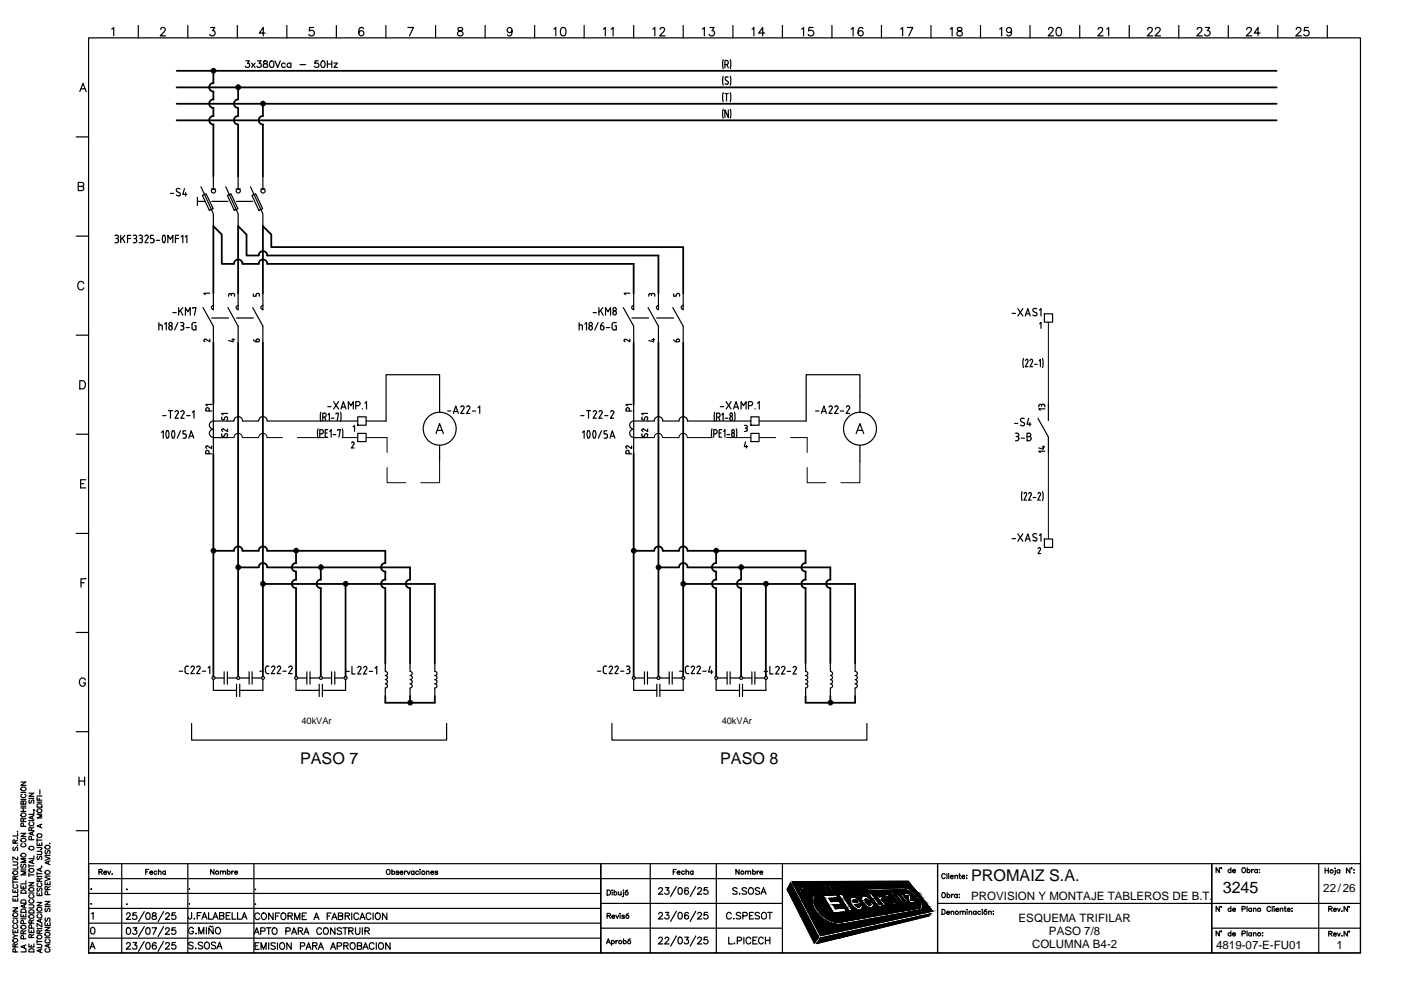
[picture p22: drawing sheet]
<svg xmlns="http://www.w3.org/2000/svg" width="297mm" height="210mm" viewBox="0 0 297 210" stroke-linecap="round" stroke-linejoin="round" font-family="sans-serif">
<defs><g id="words">
<g font-size="3.4">
<text x="63.6" y="162">PASO 7</text>
<text x="152.7" y="162">PASO 8</text>
<text x="205.9" y="186.9">PROMAIZ S.A.</text>
<text x="259.2" y="189.4">3245</text>
</g>
<g font-size="2.4">
<text x="205.9" y="190.7">PROVISION Y MONTAJE TABLEROS DE B.T.</text>
<text x="280.6" y="189">22/26</text>
<text x="216" y="195.5">ESQUEMA TRIFILAR</text>
<text x="218.8" y="201.1">COLUMNA B4-2</text>
<text x="222.4" y="198.3">PASO 7/8</text>
<text x="257.8" y="201.2">4819-07-E-FU01</text>
<text x="283.4" y="201.2">1</text>
</g>
<g font-size="2">
<text x="63.9" y="153.4">40kVAr</text>
<text x="153" y="153.4">40kVAr</text>
</g>
</g></defs>
<g fill="none" stroke="#000" stroke-width=".25">
<path d="M16.9 19.4l.7-1.7 .7 1.7M17.2 18.8h.8M18.8 8h269.6v194h-269.6h269.6v-18.9h-269.6v18.9zM23.7 6.2l.4-.4v1.8M29.3 5.4v2.6M34.1 6.3l.3-.5 .6 .2a.55 .55 0 0 1-.2 .8l-.8 .8h1.1M39.8 5.4v2.6M44.6 5.8h.9l-.4 .7a.58 .58 0 0 1 .4 .9 .58 .58 0 0 1-1-.1M50.3 5.4v2.6M52.1 12.9h.8l-.4 .5a.46 .46 0 0 1 .3 .8 .46 .46 0 0 1-.8-.2M53.3 13.4l.8 .9M54.1 13.4l-.8 .9"/>
<path d="M54.6 12.9h.8l-.5 .5a.47 .47 0 0 1 .5 .5 .47 .47 0 0 1-.4 .5 .47 .47 0 0 1-.5-.4M56 13v.4l.5 .2 .3 .2a.44 .44 0 0 1-.6 .5 .44 .44 0 0 1-.2-.7l.6-.2 .1-.3a.48 .48 0 0 0-.7-.1zM56.2 7h-1.2l.8-1.2v1.8M57.3 13l.3-.1a.73 .73 0 0 1 .5 .7 .73 .73 0 0 1-.5 .7 .84 .84 0 0 1-.3-1.3zM58.3 12.9l.6 1.4 .5-1.4M60.5 13.6a.45 .45 0 0 0-.7-.1 .45 .45 0 0 0 0 .7 .45 .45 0 0 0 .7-.1M60.8 5.4v2.6M61.7 13.6a.45 .45 0 0 0-.7-.1 .45 .45 0 0 0 0 .7 .45 .45 0 0 0 .7-.1M61.7 13.4v.9M63.6 13.7h1.2M66.5 5.8h-.9v.8a.63 .63 0 0 1 .9 0 .63 .63 0 0 1-.1 .9 .63 .63 0 0 1-.9-.2M67.5 12.9h-.7l-.1 .6a.51 .51 0 0 1 .8 0 .51 .51 0 0 1-.1 .8 .51 .51 0 0 1-.7-.3"/>
<path d="M68.2 13a.68 .68 0 0 1 .8 .5 .68 .68 0 0 1-.4 .8h-.2a.87 .87 0 0 1-.2-1.3zM69.4 12.9v1.4M69.4 13.6h.9M70.3 12.9v1.4M70.8 13.4h.7l-.7 .9h.7M71.3 5.4v2.6M77.1 6.1a.52 .52 0 0 0-.8-.2 1.02 1.02 0 0 0 .4 1.7 .55 .55 0 0 0 .5-.6 .55 .55 0 0 0-.6-.5 .55 .55 0 0 0-.5 .5M81.8 5.4v2.6M86.5 5.8h1.2l-.9 1.8M92.4 5.4v2.6M97.2 5.9l-.1 .4 .2 .2a.64 .64 0 0 1 .7 .3 .64 .64 0 0 1 0 .7l-.6 .1a.51 .51 0 0 1-.4-.5 .51 .51 0 0 1 .5-.5l.3-.1a.36 .36 0 0 0 .2-.6zM102.9 5.4v2.6"/>
<path d="M108.6 6.4a.53 .53 0 0 1-.8 .5 .53 .53 0 0 1-.2-.9 .53 .53 0 0 1 .9 .1 .95 .95 0 0 1-.6 1.5l-.3-.2M113.4 5.4v2.6M117.4 6.2l.4-.4v1.8M119.1 5.9a.58 .58 0 0 1 .8 .3 .9 .9 0 0 1-.6 1.4 1.14 1.14 0 0 1-.2-1.7zM123.9 5.4v2.6M127.9 6.2l.4-.4v1.8M129.6 6.2l.4-.4v1.8M134.4 5.4v2.6M138.4 6.2l.4-.4v1.8M139.9 6.3l.4-.5 .5 .2a.55 .55 0 0 1-.1 .8l-.8 .8h1.1M144.9 5.4v2.6M148.9 6.2l.4-.4v1.8"/>
<path d="M150.5 5.8h.9l-.5 .7a.58 .58 0 0 1 .5 .9 .58 .58 0 0 1-1-.1M153.3 12.6l-.1 .8 .1 1.2M153.3 16.2l-.1 .7 .1 1.2M153.3 19.6l-.1 .8 .1 1.1M153.7 13.7h.4a.45 .45 0 0 0 .3-.5 .45 .45 0 0 0-.4-.4h-.3v1.6M153.7 19.8h.7M153.9 17l.4 .2a.37 .37 0 0 1 0 .6 .37 .37 0 0 1-.6-.1M154 19.8v1.6M154.1 13.7l.3 .7M154.4 16.4a.38 .38 0 0 0-.6 0 .38 .38 0 0 0 .1 .6M154.8 12.6l.2 .8-.2 1.2M154.8 16.2l.2 .7-.2 1.2"/>
<path d="M154.8 19.6l.2 .8-.2 1.1M155.4 5.4v2.6M159.5 6.2l.3-.4v1.8M162.1 7h-1.2l.8-1.2v1.8M165.9 5.4v2.6M170 6.2l.4-.4v1.8M172.4 5.8h-.9l-.1 .8a.63 .63 0 0 1 1 0 .63 .63 0 0 1-.1 .9 .63 .63 0 0 1-.9-.2M176.4 5.4v2.6M180.5 6.2l.4-.4v1.8M183 6.1a.52 .52 0 0 0-.8-.2 1.02 1.02 0 0 0 .3 1.7 .55 .55 0 0 0 .5-.6 .55 .55 0 0 0-.5-.5 .55 .55 0 0 0-.6 .5M186.9 5.4v2.6M191 6.2l.4-.4v1.8"/>
<path d="M192.4 5.8h1.1l-.8 1.8M197.4 5.4v2.6M201.5 6.2l.4-.4v1.8M203.1 5.9a.36 .36 0 0 0 .1 .6l.3 .1a.53 .53 0 0 1 .5 .6 .53 .53 0 0 1-.7 .4 .51 .51 0 0 1-.4-.5 .51 .51 0 0 1 .5-.5l.3-.1a.36 .36 0 0 0 .2-.6zM207.9 5.4v2.6M211.9 6.2l.5-.4v1.8M214.4 6.4a.54 .54 0 0 1-.7 .4 .54 .54 0 0 1-.2-.9 .54 .54 0 0 1 .9 .2v.3a.8 .8 0 0 1-.6 1.2l-.3-.2M218.4 5.4v2.6M222.3 6.3l.3-.5 .6 .2a.55 .55 0 0 1-.2 .8l-.8 .8h1.2M224.1 5.9a.58 .58 0 0 1 .9 .3 .9 .9 0 0 1-.6 1.4 1.14 1.14 0 0 1-.3-1.7zM228.9 5.4v2.6M232.8 6.3l.4-.5h.3l.3 .4-.2 .6-.9 .8h1.2"/>
<path d="M234.6 6.2l.5-.4v1.8M239.4 5.4v2.6M243.3 6.3l.4-.5 .5 .2a.55 .55 0 0 1-.1 .8l-.9 .8h1.2M245 6.3l.3-.5 .6 .2a.55 .55 0 0 1-.2 .8l-.8 .8h1.2M249.9 5.4v2.6M253.8 6.3l.4-.5 .5 .2a.55 .55 0 0 1-.1 .8l-.9 .8h1.2M255.6 5.8h.9l-.5 .7a.58 .58 0 0 1 .4 .9 .58 .58 0 0 1-1-.1M260.4 5.4v2.6M264.3 6.3l.4-.5 .5 .2a.55 .55 0 0 1-.1 .8l-.9 .8h1.2M267.2 7h-1.3l.8-1.2v1.8M270.9 5.4v2.6M274.8 6.3l.4-.5 .5 .2a.55 .55 0 0 1-.1 .8l-.9 .8h1.2"/>
<path d="M277.4 5.8h-.8l-.1 .8a.61 .61 0 0 1 .9 0 .61 .61 0 0 1-.1 .9 .61 .61 0 0 1-.9-.2M281.4 5.4v2.6M16.2 29h2.6M16.6 39.5l1-.1 .2-.2-.1-.4-.4-.1h-.7v1.7h.7a.46 .46 0 0 0 .5-.6l-.5-.3M39.1 40l-.3 1.2h.8M42.6 39.6l2.6 5.7v2.6M45.2 37.4v2.7M47.9 39.6l2.6 5.7v2.6M50.5 37.4v2.7M53.1 39.6l2.6 5.7v2.6M55.7 37.4v2.7M153.3 23.1l-.1 .8 .1 1.2"/>
<path d="M154.4 23.3v1.6l-.7-1.6v1.6M154.8 23.1l.2 .8-.2 1.2M16.2 50.1h2.6M24.4 49.9h.4a.36 .36 0 0 1 .3 .3 .36 .36 0 0 1-.3 .4M24.6 50.6h.2M24.8 50.6l.3 .3M25.1 51v.1M25.1 51.1l-.1 .3-.6 .1M25.6 49.9v1.6M25.9 50.5l.6 1M26.5 49.9l-.9 1M27 50.6h.7"/>
<path d="M27.7 49.9h-.7v1.6M28.3 49.9h.3a.36 .36 0 0 1 .4 .3 .36 .36 0 0 1-.4 .4M28.4 50.6h.2M28.6 50.6l.4 .3M28.9 51v.1M29 51.1l-.2 .3-.5 .1M29.5 49.9h.4a.36 .36 0 0 1 .3 .3 .36 .36 0 0 1-.3 .4M29.7 50.6h.1M29.9 50.6l.3 .3M30.2 51v.1M30.2 51.1l-.2 .3-.5 .1M30.7 50.1l.2-.2a.36 .36 0 0 1 .5 .1 .36 .36 0 0 1 0 .4l-.7 1.1h.7"/>
<path d="M31.9 51.5h.4M32.3 50.6a.37 .37 0 0 1 .3 .5M32.5 49.9h-.6v.7h.4M32.7 51.1l-.4 .4M33.1 51h.8M34.6 51.4h.3M34.6 51.3a1.08 1.08 0 0 1 .2-1.4h.1l.2 .7-.2 .7M35.6 51.5v-1.6l.5 .8 .5-.8v1.6M36.1 41h.7M37.2 50.6h.7M37.4 41.3l.5 .2M37.5 40.6l.7 .5v.3l-.3 .2"/>
<path d="M37.9 49.9h-.7v1.6M38.2 40a.43 .43 0 0 0-.6 0 .43 .43 0 0 0 0 .6M38.4 50.2l.4-.3v1.6M39.3 50.2l.3-.3v1.6M39.4 40.8v.8M41.9 42.7h1.6M41.9 41.8v1.7M42.9 41.4l.8-.3 1.5 3.2-.8 .3zM44.8 40.1h.9M44.9 42.7h3.4M48.2 41.4l.8-.3 1.4 3.2-.7 .3zM50.1 40.1h.9"/>
<path d="M50.2 42.7h3.3M53.4 41.4l.8-.3 1.5 3.2-.8 .3zM55.3 40.1h.9M16.2 71.1h2.6M17.8 60.1a.65 .65 0 0 0-.8-.4 .65 .65 0 0 0-.5 .7v.4a.65 .65 0 0 0 .5 .7 .65 .65 0 0 0 .8-.5M33.7 68.4v1.6M33.7 68.9h.4M34.1 68.9l.3 .3M34.4 69.2v.8M34.9 68.7l.3-.3v1.6M35.8 69.6a.36 .36 0 0 0 .4 .4 .36 .36 0 0 0 .3-.4M36.5 69.5v.1"/>
<path d="M36.5 69.4a.38 .38 0 0 0-.5-.3 .38 .38 0 0 0-.2 .5M36.6 66.3h.8M37.7 68.4l-.7 1.6M37.9 65.2v1.6M38.2 65.8l.6 1M38.3 68.4h.3M38.3 70h.3M38.4 69.1h.2M38.6 68.4a.36 .36 0 0 1 .4 .3 .36 .36 0 0 1-.4 .4 .37 .37 0 0 1 .3 .5M38.8 65.2l-.9 1M39 69.6l-.4 .4M39.3 66.8v-1.6l.5 .9 .5-.9v1.6"/>
<path d="M39.5 69.5h.7M40.9 65.4v-.2h.7l-.4 1.6M41.6 68.4h-.7a1.25 1.25 0 0 0-.1 1.3l.3 .3h.5v-.9h-.3M43 65.2l2.2 4v3.5M43.7 72h-.4l.2 .5M44.5 71.9v.6l-.9-.5M44.5 62.2h-1.3l.3 .3M44.9 67.4h3.6M45.2 62.2v3.5M45.3 64.8a.44 .44 0 0 0-.5 .4 .44 .44 0 0 0 .5 .4M48.3 65.2l2.2 4v3.5M48.5 62.5v.3"/>
<path d="M48.5 62.5l.3-.3 .3 .3M49 62.5v.1M49.2 72h.5M49.3 62.2l.4 .2v.4M49.3 62.2l-.2 .3M49.4 71.8v.7l-.9-.3M50.2 67.4h3.5M50.5 62.2v3.5M50.5 64.8a.44 .44 0 0 0-.4 .4 .44 .44 0 0 0 .4 .4M53.6 65.2l2.1 4v3.5M53.7 72l.6 .5M54.6 62.2h.1"/>
<path d="M54.6 62.2l-.3 .2v.4h-.6v-.5M54.7 71.9l-.3 .1-.1 .5h.4M54.7 71.9l.3 .3-.3 .3M54.7 62.2l.3 .3M55 62.5v.3M55.7 62.2v3.5M55.8 64.8a.44 .44 0 0 0-.5 .4 .44 .44 0 0 0 .5 .4M122.8 68.9h.4M122.8 68.4v1.6M123.2 68.9l.3 .3M123.5 69.2v.8M124 68.7l.4-.3v1.6"/>
<path d="M124.9 69.6a.36 .36 0 0 0 .3 .4 .36 .36 0 0 0 .4-.4M124.9 69.6a.39 .39 0 0 1 .3-.5 .39 .39 0 0 1 .4 .5M125.8 66.3h.6M126.8 68.4l-.7 1.6M127 65.2v1.6M127.3 69.6v-.5l.7 .1v.4M127.3 65.8l.6 1M127.3 69.6a.36 .36 0 0 0 .4 .4 .36 .36 0 0 0 .3-.4M127.8 65.2l-.8 1M127.9 68.4l-.5 .4v.3M128.4 66.8v-1.6l.5 .9 .5-.9v1.6M128.6 69.5h.7"/>
<path d="M129.9 66.4a.39 .39 0 0 1 .4-.5 .39 .39 0 0 1 .4 .5M129.9 66.4a.36 .36 0 0 0 .4 .4 .36 .36 0 0 0 .4-.4M130.2 68.4h.5M130.2 68.4h-.2a1.25 1.25 0 0 0-.2 1.3l.4 .3M130.4 69.1h.3v.9h-.5M132.2 65.2l2.2 4v3.5M133.5 71.9v.6l-.9-.6-.3 .3 .2 .3M133.5 62.2h-1.2l.3 .3M134 67.4h3.5M134.4 62.2v3.5M134.4 64.8a.44 .44 0 0 0-.5 .4 .44 .44 0 0 0 .5 .4M137.4 65.2l2.2 4v3.5"/>
<path d="M138.1 62.5l.2-.2h.4l.1 .5M138.1 62.5l-.1-.2h-.3l-.1 .5M138.1 62.5v.1M138.2 72h.6M138.5 71.8v.7l-.9-.3M139.2 67.4h3.6M139.6 62.2v3.5M139.6 64.8a.44 .44 0 0 0-.4 .4 .44 .44 0 0 0 .4 .4M142.6 65.2l2.3 4v3.5M142.8 72l.6 .5M142.8 62.3v.5h.6v-.3M143.4 72.2v.3"/>
<path d="M143.7 71.9l.4 .1v.3l-.7 .2M143.7 62.2l.4 .2v.4M143.7 71.9l-.3 .3M143.7 62.2l-.3 .3M144.9 62.2v3.5M144.9 64.8a.44 .44 0 0 0-.5 .4 .44 .44 0 0 0 .5 .4M214.6 66.4h.7M215.8 65.4l1.1 1.6M216.9 65.4l-1.1 1.6M217 76l-.1 .8 .1 1.1M217.4 67l.5-1.6 .5 1.6M217.4 76.4l.1-.1 .3-.1 .1 .5"/>
<path d="M217.5 66.5h.8M217.9 76.7l-.5 1.1h.6M218.4 76.4l.1-.1 .3-.1 .1 .5M218.9 76.7l-.5 1.1h.5M219.1 66.1l.6 .2M219.4 77.2h.5M219.7 66.3a.4 .4 0 0 1 0 .6 .4 .4 0 0 1-.6 0l-.1-.1M219.8 65.5a.43 .43 0 0 0-.6-.1 .43 .43 0 0 0 0 .7M220.3 76.5l.3-.3v1.6M220.4 65.8l.3-.4v1.6M220.4 68.7l.3-.3v1.2M221 76l.2 .8-.2 1.1"/>
<path d="M221.4 66.5h1.8v1.8h-1.8zM16.2 92.1h2.6M16.9 80.7h.6a.92 .92 0 0 1 .6 .9 .92 .92 0 0 1-.6 .9h-.6zM34.2 91.7l.4-.4v1.6M34.5 88.1h.7M35.3 91.4h.4a1.46 1.46 0 0 1 0 1.4M35.3 92.8h.4M35.3 91.4a1.46 1.46 0 0 0 0 1.4M35.7 87.1h.9M36.1 87.1v1.6M36.5 91.4h.4a1.46 1.46 0 0 1 0 1.4M36.5 92.8h.4"/>
<path d="M36.6 91.4a1.46 1.46 0 0 0 0 1.4M37.1 87.3l.2-.2a.36 .36 0 0 1 .4 .1 .36 .36 0 0 1 .1 .4M37.7 87.6l-.6 1.1h.7M38.3 91.3l-.7 1.6M38.4 87.3l.1-.2a.36 .36 0 0 1 .5 .1 .36 .36 0 0 1 0 .4M39 87.6l-.7 1.1h.8M39.2 92l.3 .3M39.4 91.3h-.6v.7h.3M39.5 92.4v.2M39.5 92.5l-.2 .4h-.5M39.6 88.1h.7M40 92.9l.5-1.6 .6 1.6"/>
<path d="M40.2 92.5h.7M40.8 87.4l.3-.3v1.6M43.6 95.8a.36 .36 0 0 1 .3-.3 .36 .36 0 0 1 .4 .3M43.6 95.9v.3h1.3M43.6 86.8a.36 .36 0 0 1 .4-.4 .36 .36 0 0 1 .4 .4M43.6 86.8v.4h1.3M44.1 94.6l-.4 .1 .1 .4M44.3 95.9v.3M44.4 86.8v.4M44.9 94.6v.5l-.9-.5M44.9 85.8h-1.3l.3 .2M45.2 85.8v10.5"/>
<path d="M47 92.3l.2 .3 .3-.1M47 88.8l.2 .2 .3-.1M47 92v.3M47 88.4v.4M47.4 91l-.3 .1 .1 .4M47.7 92.1l-.2 .4M47.7 88.5l-.2 .4M47.7 92.1l.3-.2 .2 .3M47.7 88.5l.2-.1h.3l-.1 .7M48.2 92.2l-.1 .4M48.2 91v.5l-.8-.5M48.2 87.7h-1.2l.3 .3"/>
<path d="M51.4 89.2a.91 .91 0 0 0-.9-.9 .91 .91 0 0 0-.9 1h-4.3a.87 .87 0 0 0-.9 .8 .87 .87 0 0 0 .9 .9 .87 .87 0 0 0-.9 .9 .87 .87 0 0 0 .9 .8l3 .1M56.6 89.3h19.2M56.7 89.2a.91 .91 0 0 0-.9-.9 .91 .91 0 0 0-1 .9l-3.4 .1M67.4 90.9l-.1 .8 .1 1.1M67.8 92h.4M68 87.4l-.1 .8 .1 1.1M68.2 91.1h-.4v1.6M68.2 91.1a.45 .45 0 0 1 .4 .4 .45 .45 0 0 1-.4 .5M68.4 88.5h.4M68.8 87.6h-.4v1.6M68.8 87.6a.45 .45 0 0 1 .4 .4 .45 .45 0 0 1-.4 .5M68.8 88.5l.3 .7"/>
<path d="M68.9 91.8h.5M69.5 91.1h-.6v1.6h.6M69.5 86.2h.7M69.5 88l.3-.4v1.6M69.9 91.5l.3-.4v1.6M70.3 88.7h.5M70.6 92.1h.6M70.7 85.2l1.1 1.5M71.2 87.8v-.2h.6l-.3 1.6M71.6 91.3v-.2h.6l-.3 1.6M71.8 85.2l-1.1 1.5M72.2 87.4l.1 .8-.1 1.1"/>
<path d="M72.3 86.7l.5-1.5 .5 1.5M72.5 86.3h.7M72.6 90.9l.1 .8-.1 1.1M73.9 86.7v-1.5l.5 .8 .5-.8v1.5M74.5 93.9l.3-.2 .3 .3-.6 1h.6M74.9 90.5l.3-.3v1.3M75.8 88.4h1.8v1.8h-1.8zM75.8 91.9h1.8v1.7h-1.8zM75.9 85.2h-.5v1.5M75.9 85.1a.44 .44 0 0 1 .5 .5 .44 .44 0 0 1-.5 .4h-.5M76.8 86.6v.1M77.4 85.5l.3-.3v1.5"/>
<path d="M92.4 91.9l.8-2.1 .8 2.1M92.7 91.3h1M93.2 87.4v-8h-11.3v9.9h-4.3M93.2 94.4v3.5M94.9 87.2h.7M96.1 87.7l.5-1.6 .6 1.6M96.3 87.2h.7M97.7 86.3l.2-.2a.36 .36 0 0 1 .4 .1 .36 .36 0 0 1 .1 .4M98.3 86.6l-.6 1.1h.7M98.9 86.3l.2-.2a.36 .36 0 0 1 .4 .1 .36 .36 0 0 1 .1 .4M99.6 86.6l-.7 1.1h.7M100.1 87.2h.7"/>
<path d="M101.4 86.4l.3-.3v1.6M123.1 88.1h.7M123.5 91.7l.4-.4v1.6M124.4 87.1h.8M124.6 91.4h.4a1.46 1.46 0 0 1-.1 1.4M124.6 92.8h.4M124.6 91.4a1.46 1.46 0 0 0 0 1.4M124.8 87.1v1.6M125.8 87.3l.2-.2a.36 .36 0 0 1 .4 .1 .36 .36 0 0 1 0 .4l-.6 1.1h.6M125.8 92.8h.4M125.8 91.4a1.46 1.46 0 0 0 0 1.4M126.2 91.4a1.46 1.46 0 0 1 0 1.4"/>
<path d="M126.2 91.4h-.4M127 87.3l.2-.2a.36 .36 0 0 1 .4 .1 .36 .36 0 0 1 .1 .4l-.7 1.1h.7M127.5 91.3l-.6 1.6M128.2 88.1h.7M128.4 92l.4 .3M128.7 91.3h-.6v.7h.3M128.8 92.4v.2M128.8 92.5l-.2 .4h-.5M129.3 92.9l.5-1.6 .6 1.6M129.4 92.5h.8M129.5 87.3l.2-.2a.36 .36 0 0 1 .4 .1 .36 .36 0 0 1 0 .4M130.1 87.6l-.7 1.1h.7"/>
<path d="M132.7 86.8v.4h1.3M132.7 95.9v.3h1.2M132.7 95.8a.36 .36 0 0 1 .4-.3 .36 .36 0 0 1 .3 .3M132.7 86.8a.36 .36 0 0 1 .4-.4 .36 .36 0 0 1 .4 .4M133.1 94.6l-.4 .1 .2 .4M133.4 95.9v.3M133.4 86.8v.4M133.9 94.6v.5l-.8-.5M134 85.8h-1.3l.3 .2M134.4 85.8v10.5M136.2 92l-.1 .5 .4 .1 .1-.1M136.2 88.4l-.1 .6h.4l.1-.1"/>
<path d="M136.5 91l-.4 .1 .2 .4M136.8 92.1l-.2 .4M136.8 88.5l-.2 .4M136.8 92.1l.3-.2 .2 .3M136.8 88.5l.1-.1h.4l-.1 .7M137.3 92.2l-.1 .4M137.3 91v.5l-.8-.5M137.3 87.7h-1.3l.3 .3M151 90.9l-.2 .8 .2 1.1M151.3 92h.4M151.6 87.4l-.2 .8 .2 1.1M151.7 91.1h-.4v1.6"/>
<path d="M151.7 91.1a.45 .45 0 0 1 .3 .4 .45 .45 0 0 1-.3 .5M151.9 88.5h.4M152.3 87.6h-.4v1.6M152.3 87.6a.45 .45 0 0 1 .4 .4 .45 .45 0 0 1-.4 .5l.3 .7M152.5 91.8h.4M152.7 86.2h.7M153 91.1h-.5v1.6h.5M153.1 88l.2-.4v1.6M153.4 91.5l.3-.4v1.6M153.7 88.7h.6M154 85.2l1 1.5M154.1 92.1h.6"/>
<path d="M154.9 88.3a.4 .4 0 0 1 .4 .4 .4 .4 0 0 1-.4 .4l-.1-.3zM155 85.2l-1 1.5M155.1 92.3l.3 .4 .3-.4M155.1 92.3l.1-.4 .2-.1 .3 .1v.4M155.5 86.7l.6-1.5 .5 1.5M155.7 86.3h.7M155.7 87.4l.2 .8-.2 1.1M156.1 90.9l.1 .8-.1 1.1M157.1 86.7v-1.5l.5 .8 .6-.8v1.5M157.8 90.2l.6 .1v.3l-.2 .1 .2 .3M157.8 91.5h.3M158 90.8h.1"/>
<path d="M158.1 93.7l-.3 1h.7M158.3 94.4v.6M158.4 91v.3l-.2 .1M159.1 85.2h-.4v1.5M159.1 85.1a.44 .44 0 0 1 .5 .5 .44 .44 0 0 1-.5 .4h-.4M159.2 89.3l-13.4-.1a.91 .91 0 0 0-.9-.9 .91 .91 0 0 0-.9 1l-3.5-.1a.91 .91 0 0 0-.9-.9 .91 .91 0 0 0-.9 1h-4.3a.87 .87 0 0 0-.9 .8 .87 .87 0 0 0 .9 .9 .87 .87 0 0 0-.9 .9 .87 .87 0 0 0 .9 .8l3 .1M159.2 88.4h1.7v1.8h-1.7zM159.2 91.9h1.7v1.7h-1.7zM160.1 86.6v.1M160.6 85.5l.4-.3v1.5M172.9 87.2h.7M174.1 87.7l.6-1.6 .5 1.6"/>
<path d="M174.3 87.2h.7M175.8 86.3l.2-.2a.36 .36 0 0 1 .4 .1 .36 .36 0 0 1 0 .4M176.4 86.6l-.6 1.1h.6M177 86.3l.2-.2a.36 .36 0 0 1 .4 .1 .36 .36 0 0 1 0 .4M177.6 86.6l-.7 1.1h.8M178.2 87.2h.7M179.5 86.3l.1-.2a.36 .36 0 0 1 .5 .1 .36 .36 0 0 1 0 .4M180.1 86.6l-.7 1.1h.7M181.5 91.9l.8-2.1 .8 2.1M181.8 91.3h1M182.3 87.4v-8h-11.4v9.9h-10M182.3 94.4v3.5"/>
<path d="M215.1 89.8h.7M215.3 91.8h.3M215.3 93.5h.3M215.5 92.6h.1M215.7 91.8a.36 .36 0 0 1 .3 .4 .36 .36 0 0 1-.3 .4h.1l.2 .3M216 92.9a.35 .35 0 0 1-.3 .5M216.5 92.9h.7M216.5 89.4l.5 .2M216.7 88.7l-.3 .3 .1 .4M216.7 88.7l.5 .1M217 89.6a.4 .4 0 0 1 .1 .6 .4 .4 0 0 1-.6 0l-.1-.1M217.7 92.6h.5"/>
<path d="M218.1 88.7l-.4 1.2h.9M218.2 92.5a.44 .44 0 0 1 .4 .5 .44 .44 0 0 1-.4 .4M218.2 92.6a.36 .36 0 0 0 .4-.4 .36 .36 0 0 0-.4-.4h-.5v1.7h.5M218.3 89.6v.7M220.1 88.7l2.2 4v3.5M220.2 86v.3M220.8 86v.1M221 94.8h.5M221.1 85.7h.3l.1 .3M221.1 85.7l-.3 .3-.1-.3h-.3l-.1 .3M221.2 94.6v.6l-1-.2M221.5 95.7h-1.3l.3 .3"/>
<path d="M221.5 86.7h-1.3l.3 .3M221.5 86v.3M222.3 85.7v3.4M16.2 113.1h2.6M17.1 102.6h.7M18.2 101.7h-1.1v1.7h1.1M214.6 114.2h.7M215.8 113.2l1.1 1.6M216.7 104.2l-.1 .8 .1 1.2M216.9 113.2l-1.1 1.6M217.1 104.7l.3-.3 .3 .4-.6 1.2h.6M217.4 114.8l.5-1.6 .5 1.6"/>
<path d="M217.5 114.3h.8M218.1 104.7l.3-.3a.36 .36 0 0 1 .2 .6M218.6 105l-.5 1h.5M219.1 105.5h.5M219.1 113.8l.6 .3M219.7 114a.4 .4 0 0 1 0 .6 .4 .4 0 0 1-.6 0l-.1-.1M219.8 113.2a.43 .43 0 0 0-.6 0 .43 .43 0 0 0 0 .6M220.1 116.3l.4-.2 .1 .4M220.1 104.7l.1-.2h.3l.1 .5M220.4 113.5l.3-.3v1.6M220.5 105l-.5 1h.6M220.6 116.6l-.5 .8h.5"/>
<path d="M221 104.2l.2 .8-.2 1.2M221.4 114.3h1.8v1.8h-1.8zM16.2 134.1h2.6M17.2 123.6h.7M18.3 122.7h-1.1v1.8M16.2 155.1h2.6M18.1 144.2a.65 .65 0 0 0-.7-.5 .65 .65 0 0 0-.6 .7v.4a.64 .64 0 0 0 .7 .7 .64 .64 0 0 0 .6-.7h-.4M38 142.3h.7M39.2 141.6v.8M39.3 142.4a.49 .49 0 0 0 .6 .4M39.7 141.3h.2M39.7 141.2l-.4 .4"/>
<path d="M40.6 153.4v3.5h54.1v-3.5M40.8 141.3l-.3 .2M40.9 141.2a.36 .36 0 0 1 .3 .6M41.1 141.8l-.6 1h.7M42 141.3l-.3 .2M42.1 141.2a.36 .36 0 0 1 .3 .6M42.4 141.8l-.7 1h.7M42.9 142.3h.7M44.1 141.6l.4-.3v1.5M45.2 144.1v2.3h5M45.6 143.7h1.9M47.5 142.4v2.7"/>
<path d="M48.2 142.4v2.7M48.2 143.7h2M50.2 145.1v2.6M50.8 143.7h2M50.8 145.1v2.6M52.8 142.4v2.7M53.5 143.7h1.9M53.5 142.4v2.7M55.1 142.3h.7M55.7 144.1v2.3h-4.9M56.3 141.6v.8M56.3 142.4a.49 .49 0 0 0 .7 .4"/>
<path d="M56.7 141.3h.3M56.7 141.2l-.4 .4M57.9 141.2a.36 .36 0 0 1 .3 .6M57.9 141.3l-.3 .2M58.2 141.8l-.7 1h.7M59.1 141.2a.36 .36 0 0 1 .4 .6M59.2 141.3l-.4 .2M59.4 141.8l-.7 1h.8M60 142.3h.7M61.6 141.3l-.4 .2M61.6 141.2a.36 .36 0 0 1 .3 .6M61.9 141.8l-.7 1h.7"/>
<path d="M62.8 144.1v2.3h4.9M63.1 143.7h2M65.1 142.4v2.7M65.7 143.7h2M65.7 142.4v2.7M67.7 145.1v2.6M68.4 143.7h1.9M68.4 145.1v2.6M70.3 142.4v2.7M71 143.7h1.9M71 142.4v2.7M73.3 144.1v2.3h-4.9"/>
<path d="M73.4 142.4h.7M74.6 141.3v1.6h.7M75.9 141.6l.2-.3a.36 .36 0 0 1 .4 .1 .36 .36 0 0 1 0 .4l-.7 1.1h.7M77.1 141.6l.2-.3a.36 .36 0 0 1 .4 .1 .36 .36 0 0 1 0 .4M77.7 141.8l-.6 1.1h.7M78.3 142.4h.7M79.5 141.7l.4-.4v1.6M81.7 140.6v1.8M81.7 145.9v1.7M81.7 142.4a.42 .42 0 0 1 .5 .4 .42 .42 0 0 1-.5 .4 .44 .44 0 0 1 .5 .4 .44 .44 0 0 1-.5 .5 .44 .44 0 0 1 .5 .4 .44 .44 0 0 1-.5 .5 .44 .44 0 0 1 .5 .4 .44 .44 0 0 1-.5 .5M86.9 140.6v1.8M86.9 145.9v1.7"/>
<path d="M87 142.4a.42 .42 0 0 1 .4 .4 .42 .42 0 0 1-.4 .4 .44 .44 0 0 1 .4 .4 .44 .44 0 0 1-.4 .5 .44 .44 0 0 1 .4 .4 .44 .44 0 0 1-.4 .5 .44 .44 0 0 1 .4 .4 .44 .44 0 0 1-.4 .5M92.2 140.6v1.8M92.2 145.9v1.7M92.2 142.4a.42 .42 0 0 1 .5 .4 .42 .42 0 0 1-.5 .4 .44 .44 0 0 1 .5 .4 .44 .44 0 0 1-.5 .5 .44 .44 0 0 1 .5 .4 .44 .44 0 0 1-.5 .5 .44 .44 0 0 1 .5 .4 .44 .44 0 0 1-.5 .5M126.7 142.3h.7M128.3 141.3h.3M128.3 141.2l-.3 .2-.1 1a.49 .49 0 0 0 .7 .4M129.5 141.2a.36 .36 0 0 1 .3 .6M129.5 141.3l-.3 .2M129.7 153.4v3.5h54.1v-3.5M129.8 141.8l-.7 1h.7M130.7 141.2a.36 .36 0 0 1 .3 .6"/>
<path d="M130.7 141.3l-.3 .2M131 141.8l-.6 1h.6M131.6 142.3h.7M132.8 142.8h.4M132.8 141.3h.4M133 142h.2M133.2 141.2a.36 .36 0 0 1 .3 .4 .36 .36 0 0 1-.3 .3l.3 .4M133.5 142.3v.2M133.5 142.5l-.3 .3M134.4 144.1v2.3h4.9M134.6 143.7h2M136.6 142.4v2.7"/>
<path d="M137.3 143.7h2M137.3 142.4v2.7M139.3 145.1v2.6M139.9 143.7h2M139.9 145.1v2.6M141.9 142.4v2.7M142.5 143.7h2M142.5 142.4v2.7M144.1 142.3h.7M144.9 144.1v2.3h-5M145.7 141.3h.3M145.8 141.2l-.5 .4 .1 .8a.49 .49 0 0 0 .6 .4"/>
<path d="M146.9 141.2a.36 .36 0 0 1 .3 .6M146.9 141.3l-.3 .2M147.2 141.8l-.7 1h.8M148.1 141.2a.36 .36 0 0 1 .3 .6M148.1 141.3l-.3 .2M148.4 141.8l-.6 1h.7M149 142.3h.7M150.6 141.3l-.4 1.2h.9M150.9 142.1v.7M151.8 144.1v2.3h5M152.2 143.7h2M154.2 142.4v2.7"/>
<path d="M154.8 143.7h2M154.8 142.4v2.7M156.8 145.1v2.6M157.4 143.7h2M157.4 145.1v2.6M159.4 142.4v2.7M160 143.7h2M160 142.4v2.7M162 142.4h.7M162.4 144.1v2.3h-5M163.2 141.3v1.6h.7M164.8 141.3l-.3 .3"/>
<path d="M164.9 141.3a.36 .36 0 0 1 .3 .5M165.1 141.8l-.6 1.1h.7M165.7 141.6l.3-.3 .4 .2v.3l-.7 1.1h.7M166.9 142.4h.7M168.1 141.6l.2-.3a.36 .36 0 0 1 .5 .1 .36 .36 0 0 1 0 .4M168.8 141.8l-.7 1.1h.8M170.8 140.6v1.8M170.8 145.9v1.7M170.8 142.4a.42 .42 0 0 1 .5 .4 .42 .42 0 0 1-.5 .4 .44 .44 0 0 1 .5 .4 .44 .44 0 0 1-.5 .5 .44 .44 0 0 1 .5 .4 .44 .44 0 0 1-.5 .5 .44 .44 0 0 1 .5 .4 .44 .44 0 0 1-.5 .5M176.1 140.6v1.8M176.1 145.9v1.7M176.1 142.4a.42 .42 0 0 1 .4 .4 .42 .42 0 0 1-.4 .4 .44 .44 0 0 1 .4 .4 .44 .44 0 0 1-.4 .5 .44 .44 0 0 1 .4 .4 .44 .44 0 0 1-.4 .5 .44 .44 0 0 1 .4 .4 .44 .44 0 0 1-.4 .5"/>
<path d="M181.3 140.6v1.8M181.3 145.9v1.7M181.3 142.4a.42 .42 0 0 1 .5 .4 .42 .42 0 0 1-.5 .4 .44 .44 0 0 1 .5 .4 .44 .44 0 0 1-.5 .5 .44 .44 0 0 1 .5 .4 .44 .44 0 0 1-.5 .5 .44 .44 0 0 1 .5 .4 .44 .44 0 0 1-.5 .5M2.9 179.6l-.2 .3 .2 .4 .2-.1 .4-.6h.1l.2 .3-.2 .4M3.2 178.8v-.6l-.4-.1-.1 .7h1.1M3.7 179.2h.1M3.7 177.6v.1zM3.7 176.3v.1zM3.8 176.6v.6h-1.1M3.8 178.1l-.6 .3M4.4 176.7h1.1l-1.1 .7h1.1M4.4 165.8h1.1l-1.1 .7h1.1"/>
<path d="M4.4 172h1.1M4.4 171.3h1.1M4.4 170.9h1.1M4.4 169.5h1.1M4.4 168h1.1M4.5 177.9a.49 .49 0 0 1 .7-.2 .49 .49 0 0 1 .1 .7 .52 .52 0 0 1-.6 .1 .52 .52 0 0 1-.2-.6zM4.7 178.8a.37 .37 0 0 0-.3 .5 .37 .37 0 0 0 .5 .3h.2a.37 .37 0 0 0 .4-.3 .37 .37 0 0 0-.3-.5M4.7 168.4a.37 .37 0 0 0-.3 .4 .37 .37 0 0 0 .5 .3h.2a.37 .37 0 0 0 .4-.3 .37 .37 0 0 0-.3-.4M4.9 174.2v-.6h-.4l-.1 .6h1.1M4.9 170.1l.3-.3 .2 .1 .1 .2v.4h-1.1l.1-.6h.4v.6M4.9 171.3v.7M5 175.2l-.1-.6h-.4l-.1 .6h1.1"/>
<path d="M5.5 173.5l-.6 .3M6.1 168.2h1.1l-1.1 .7h1.1M6.1 174h1.1M6.1 169.3h1.1M6.3 179.5a.52 .52 0 0 1 .6 0 .52 .52 0 0 1 .2 .5 .52 .52 0 0 1-.6 .2 .52 .52 0 0 1-.3-.6zM6.3 169.6l-.2 .3 .2 .4 .2-.1 .3-.5 .3-.1 .1 .3-.1 .4M6.4 174.3a.39 .39 0 0 0-.3 .5 .39 .39 0 0 0 .4 .3 .45 .45 0 0 0 .6-.2 .45 .45 0 0 0 0-.5l-.2-.1M6.6 176.1v-.6l-.3-.1-.2 .2v.5h1.1M6.7 178l-.1-.6h-.3l-.2 .6h1.1M6.8 173.1v.5M6.8 176.5v.5M7.1 171.7l.3 .1"/>
<path d="M7.2 176.3l-1.1 .4 1.1 .4M7.2 172.9l-1.1 .4 1.1 .4M7.2 172.1v.6h-1.1M7.2 175.4l-.6 .3M7.9 179.7h.9v.4l-.3 .1M7.9 178.6v.7h1v-.7M7.9 169v.7h1M7.9 177.8v.7M7.9 178.1h1M7.9 170.1h1M7.9 168.8h1M8 170.5h.7l.2 .6h-1z"/>
<path d="M8.3 169.3v.4M8.3 178.9v.4M8.5 167.5v.9M8.5 174.9v.5M8.9 174.7l-1 .4 1 .4M8.9 172.6h-1l1 .4-1 .4h1M10.5 178.8v.1zM16.2 176.1h2.6M16.7 164.7v1.8M16.7 165.6h1.2M17.9 164.7v1.8M2.7 197.1v.6h1.1v-.6"/>
<path d="M2.7 192.5h1.1l-1.1 .7h1.1M2.7 190.4v.6h1.1v-.6M2.7 188.6v.6h1.1v-.6M2.7 182.7l.9 .1 .2 .2-.2 .4h-.9M2.7 198l.5 .4M2.7 194.7h1.1M2.7 187h1.1M2.7 186.7v.7M2.8 184.8a.49 .49 0 0 1 .7-.1 .49 .49 0 0 1 .1 .6 .51 .51 0 0 1-.6 .1 .51 .51 0 0 1-.2-.6zM2.9 196.1a.4 .4 0 0 0-.2 .4 .4 .4 0 0 0 .4 .3 .45 .45 0 0 0 .6-.1 .45 .45 0 0 0-.1-.6h-.1M2.9 195a.4 .4 0 0 0-.2 .5 .4 .4 0 0 0 .4 .3h.3a.39 .39 0 0 0 .4-.3 .39 .39 0 0 0-.3-.5M2.9 187.6a.4 .4 0 0 0-.2 .4 .4 .4 0 0 0 .4 .3h.3a.39 .39 0 0 0 .4-.3 .39 .39 0 0 0-.3-.4"/>
<path d="M3.2 186.4v-.6h-.4l-.1 .6h1.1M3.2 188.8v.4M3.2 190.6v.4M3.2 197.3v.4M3.8 198.4h-.6l-.5 .4M3.8 189.5v.6h-1.1M3.8 183.7v.6h-1.1M3.8 181.7v.7l-1.1-.7v.7M3.8 185.7l-.6 .4M4.4 193.7v.7h1.1v-.7M4.4 187.7v.6h1.1v-.6M4.4 194.8h1.1"/>
<path d="M4.4 184.3h1.1M4.5 196.4a.49 .49 0 0 1 .7-.2 .49 .49 0 0 1 .1 .7 .52 .52 0 0 1-.6 0 .52 .52 0 0 1-.2-.5zM4.5 192.9a.59 .59 0 0 1 1 .2v.3h-1.1zM4.5 191a.59 .59 0 0 1 1 .1v.4h-1.1zM4.5 188.9a.58 .58 0 0 1 .7-.2 .58 .58 0 0 1 .3 .7h-1.1zM4.6 183.2l-.2 .3 .2 .4 .3-.1 .1-.5h.4l.1 .4-.2 .2M4.9 198v-.6h-.4l-.1 .6h1.1M4.9 187.9v.4M4.9 194v.4M5 199l-.1-.6-.3-.1-.2 .3v.4h1.1M5 195.8l-.1-.6h-.4l-.1 .6h1.1M5.2 191.9v.5"/>
<path d="M5.5 191.7l-1.1 .4 1.1 .4M5.5 186.8v.6h-1.1M5.5 184.7h-1.1l1.1 .4-1.1 .4h1.1M5.5 182.1h-1.1l1.1 .4-1.1 .4h1.1M5.5 197.3l-.6 .3M6.1 197.1v.6h1.1v-.6M6.1 191.8l1 .1 .1 .2-.1 .4h-1M6.1 187.1h1.1l-1.1 .7h1.1M6.1 189.3h1.1M6.1 185.5h1.1M6.1 183.2v.7M6.1 185.1v.7"/>
<path d="M6.1 183.6h1.1M6.2 194.1a.49 .49 0 0 1 .7-.1 .49 .49 0 0 1 .2 .6 .51 .51 0 0 1-.7 .1 .51 .51 0 0 1-.2-.6zM6.2 193.1a.56 .56 0 0 1 .7-.2 .56 .56 0 0 1 .3 .7h-1.1zM6.3 188.3a.52 .52 0 0 1 .6-.1 .52 .52 0 0 1 .2 .6 .49 .49 0 0 1-.6 .2 .49 .49 0 0 1-.2-.7zM6.4 190.7a.39 .39 0 0 0-.3 .5 .39 .39 0 0 0 .4 .3 .45 .45 0 0 0 .6-.1 .45 .45 0 0 0 0-.6l-.2-.1M6.4 189.7a.39 .39 0 0 0-.3 .4 .39 .39 0 0 0 .4 .3 .45 .45 0 0 0 .6-.1 .45 .45 0 0 0 0-.6h-.2M6.6 198.8v-.6l-.3-.1-.2 .7h1.1M6.6 195.7v-.6l-.3-.1-.2 .3v.4h1.1M6.6 197.3v.4M6.7 196.8l-.1-.7h-.3l-.2 .7h1.1M6.8 182.5v.5M7.2 182.3l-1.1 .4 1.1 .4"/>
<path d="M7.2 181.5v.6h-1.1M7.2 198.1l-.6 .3M7.2 195l-.6 .4M7.9 191.3h1l-1 .8h1M7.9 189.2v.7h1v-.7M7.9 180.5h.8l.2 .3-.2 .3-.8 .1M7.9 199.6h1M7.9 184.9v.7M7.9 199.3v.7M7.9 196.9h1M7.9 193.5h1M7.9 185.8h1"/>
<path d="M7.9 185.2h1M8 188.3l-.1 .2 .1 .5 .2-.1 .4-.6h.1l.2 .2-.2 .5M8 181.5l-.1 .3 .1 .4 .2-.1 .4-.6h.1l.2 .3-.2 .4M8.1 193.9a.4 .4 0 0 0-.2 .4 .4 .4 0 0 0 .3 .3 .45 .45 0 0 0 .6-.1 .45 .45 0 0 0-.1-.6h-.1M8.1 187.2a.4 .4 0 0 0-.2 .5 .4 .4 0 0 0 .3 .3 .45 .45 0 0 0 .6-.2 .45 .45 0 0 0-.1-.5l-.1-.1M8.3 197.9v-.6l-.3-.1-.1 .3v.4h1M8.3 186.9v-.6l-.3-.1-.1 .2v.5h1M8.3 189.5v.4M8.5 184.1v.5M8.5 195v.5M8.8 183.7h.1M8.9 195.8v.7l-1-.7v.7"/>
<path d="M8.9 194.8l-1 .4 1 .5M8.9 184l-1 .4 1 .4M8.9 197.2l-.6 .4M8.9 186.2l-.6 .3M9.6 196.6h1l-1 .7h1M9.6 195.6v.6h1v-.6M9.6 191.1h1l-1 .7h1M9.6 186.9v.7h1v-.7M9.6 186l1 .4-1 .4M9.6 181.6l1 .4-1 .4M9.6 198.8h1M9.6 192.2h1"/>
<path d="M9.6 185.7h1M9.6 181.4h1M9.6 184.8a.49 .49 0 0 1 .7-.2 .49 .49 0 0 1 .1 .7 .52 .52 0 0 1-.6 0 .52 .52 0 0 1-.2-.5zM9.7 194.6l-.1 .3 .1 .5 .2-.2 .4-.6 .3 .3-.2 .5M9.7 192.6l-.1 .2 .1 .5 .2-.1 .4-.6 .3 .2-.2 .5M9.7 180.3l-.1 .3 .1 .4 .2-.1 .4-.6 .3 .3-.2 .4M9.8 199.2a.37 .37 0 0 0-.2 .4 .37 .37 0 0 0 .3 .3h.3a.37 .37 0 0 0 .4-.3 .37 .37 0 0 0-.2-.4M10.1 188.6l-.1-.6h-.4v.6h1M10.1 187.2v.4M10.1 195.8v.4M10.1 189.7v-.6l-.4-.1-.1 .2v.5h1M10.2 182.7v.5"/>
<path d="M10.6 182.5l-1 .4 1 .4M10.6 187.9l-.5 .4M18.8 186.3h147.1M18.8 198.9h108.6M18.8 195.7h108.6M18.8 192.6h108.6M18.8 189.4h108.6M19.2 188.5h.2zM19.2 196.9a.44 .44 0 0 1 .4-.3 .44 .44 0 0 1 .5 .3v.3a.61 .61 0 0 1-.5 .8l-.4-.2zM19.3 191.6v.1zM19.4 193.7l.4-.2v1.4M21 184.9l.6-.1 .1-.2-.3-.3h-.4v1.1"/>
<path d="M21.3 184.9l.4 .5M22 185h.6a.35 .35 0 0 0-.4-.3 .35 .35 0 0 0-.3 .4 .35 .35 0 0 0 .4 .3l.3-.2M22.8 184.7l.3 .7 .3-.7M23.8 185.3v.1zM25.8 183.1v18.9M26.8 188.6h.2zM26.8 191.7h.2zM26.8 193.9l.2-.3 .4-.1 .2 .5-.8 .9h.9M27 196.8a.7 .7 0 0 1 .8 .5 .7 .7 0 0 1-.5 .8l-.5-.2zM28.2 196.7h.8l-.4 .5a.48 .48 0 0 1 .3 .8 .48 .48 0 0 1-.8-.1M28.2 199.8h.8l-.4 .6a.47 .47 0 0 1 .4 .4 .47 .47 0 0 1-.4 .5 .47 .47 0 0 1-.5-.3M28.9 193.5h-.7v.7a.49 .49 0 0 1 .7 0 .49 .49 0 0 1-.1 .7 .49 .49 0 0 1-.7-.2"/>
<path d="M30.6 193.3l-1.2 2.1M30.6 196.5l-1.2 2.1M30.6 199.6l-1.2 2.1M30.9 184.9h.4M31.1 193.6a.43 .43 0 0 1 .7 .2l-.1 1.1a.7 .7 0 0 1-.9-.4 .7 .7 0 0 1 .3-.9zM31.1 196.8l.3-.1a.77 .77 0 0 1 .4 .7 .77 .77 0 0 1-.5 .7 .88 .88 0 0 1-.2-1.3zM31.1 199.9a.43 .43 0 0 1 .7 .2l-.1 1.1a.7 .7 0 0 1-.9-.4 .7 .7 0 0 1 .3-.9zM31.5 184.3h-.6v1.1M31.7 185h.6v-.2a.34 .34 0 0 0-.5 0 .34 .34 0 0 0 .1 .5 .34 .34 0 0 0 .4-.1M32.2 196.7h1l-.7 1.4M32.4 193.6v.4l.6 .2 .2 .3a.46 .46 0 0 1-.5 .4 .46 .46 0 0 1-.4-.6l.7-.3 .1-.3a.48 .48 0 0 0-.7-.1zM33.2 184.9a.33 .33 0 0 0-.5-.1 .33 .33 0 0 0 0 .5 .33 .33 0 0 0 .5-.1"/>
<path d="M33.6 184.9l.1-.2h.4v.7M33.6 184.3v1.1M34.7 193.3l-1.2 2.1M34.7 196.5l-1.2 2.1M34.7 199.6l-1.2 2.1M35.1 184.9a.33 .33 0 0 0-.5-.1 .33 .33 0 0 0 0 .5 .33 .33 0 0 0 .5-.1M35.1 184.7v.7M35.1 193.9l.3-.4h.2l.3 .5-.9 .9h1M35.1 197l.3-.3 .4 .1 .1 .2-.2 .4-.7 .7h1M37.2 193.5h-.7l-.1 .7a.5 .5 0 0 1 .8-.1 .5 .5 0 0 1-.1 .8 .5 .5 0 0 1-.7-.2M37.2 196.7h-.7l-.1 .6a.5 .5 0 0 1 .8 0 .5 .5 0 0 1-.1 .7 .5 .5 0 0 1-.7-.1M37.2 199.8h-.7l-.1 .6a.5 .5 0 0 1 .8 0 .5 .5 0 0 1-.1 .7 .5 .5 0 0 1-.7-.1"/>
<path d="M39.8 183.1v18.9M40.1 188.5h.1zM40.1 191.7h.1zM40.6 193.5v1a.35 .35 0 0 1-.4 .4 .35 .35 0 0 1-.3-.5M40.9 200a.52 .52 0 0 0-.5-.3 .52 .52 0 0 0-.4 .4l.3 .3 .5 .2 .1 .4a.58 .58 0 0 1-.9 0M41 197a.61 .61 0 0 0-.9-.1 .61 .61 0 0 0 .1 .9l.5 .2 .3-.3v-.2h-.3M41.1 194.8h.2zM41.5 197.9h.1zM41.8 194.1h.6M42.1 198v-1.4l.6 1.4 .5-1.4v1.4M42.7 193.5h-.9v1.4M42.8 194.9l.5-1.4 .6 1.4"/>
<path d="M43 200l-.4-.2-.6 .2 .1 .3 .7 .3 .2 .2v.2l-.4 .2-.6-.2M43 194.4h.7M43.5 200l.1-.2a.7 .7 0 0 1 .9 .5 .7 .7 0 0 1-.5 .9 .76 .76 0 0 1-.5-1.2zM43.8 196.6v1.4M44.2 193.5v1.4h.8M45.2 194.9l.5-1.4 .5 1.4M45.2 196.4l-.3 .1-.3-.1-.2 .1M45.2 196.8v1.2l-.9-1.2v1.2M45.3 194.4h.7M45.4 184.3v1.1l-.8-1.1v1.1M45.7 200l-.3-.2-.6 .2 .1 .3 .7 .3 .1 .2v.2l-.3 .2-.6-.2M45.8 196.8a.62 .62 0 0 1 .8 .1 .62 .62 0 0 1 0 .8 .62 .62 0 0 1-.8 .1l-.1-.3z"/>
<path d="M46.6 194.1h.8l.1-.4-.1-.2h-.8v1.4l.8-.1 .1-.4-.4-.3M46.7 184.9l.2-.2h.3l.1 .7M46.7 184.7v.7M47.3 184.9l.2-.2h.2l.1 .7M47.9 194.1h.6M48.2 184.8a.34 .34 0 0 1 .5 0 .34 .34 0 0 1 0 .5 .34 .34 0 0 1-.5-.1M48.2 184.3v1.1M48.8 193.5h-.9v1.4h.9M49.1 184.7v.7M49.2 193.5v1.4h.8M49.6 184.7h-.3l-.2 .3M49.8 185h.6a.3 .3 0 0 0-.3-.3 .3 .3 0 0 0-.3 .3l.1 .3 .5-.1"/>
<path d="M50.4 193.5v1.4h.8M51.3 194.9l.5-1.4 .6 1.4M51.5 194.4h.6M53.8 183.1v18.9M53.9 198.1l.5-1.4 .5 1.4M54.1 188.6h.1zM54.1 197.6h.7M54.1 191.7v.1zM54.9 199.9h-.8v1.4h.8M55 193.9a.53 .53 0 0 0-.6-.3 .53 .53 0 0 0-.4 .5v.3a.52 .52 0 0 0 .4 .6 .52 .52 0 0 0 .6-.4M55.3 197.4h.8l.1-.6-.9-.1v1.4M55.7 193.6a.66 .66 0 0 1 .8 .7 .66 .66 0 0 1-.8 .6l-.3-.5v-.3z"/>
<path d="M56.5 196.7h.9M57 196.7v1.4M57 199.9v1.4M57.8 196.9l.1-.1a.69 .69 0 0 1 .9 .4 .69 .69 0 0 1-.4 .9 .73 .73 0 0 1-.7-.4 .73 .73 0 0 1 .1-.8zM57.9 193.6v1.4l-.9-1.4v1.4M58.4 194.2h.6M58.8 199.9v1.4M59.3 193.6h-.9v1.4M59.8 193.6a.66 .66 0 0 1 .8 .7 .66 .66 0 0 1-.8 .6l-.3-.5zM60.6 197.4h.8l.1-.6-.9-.1v1.4M61.1 194.2h.8l.1-.5-.9-.1v1.4M61.5 194.2l.5 .8"/>
<path d="M61.8 199.9v1.4l-1-1.4v1.4M61.8 198.1l.5-1.4 .6 1.4M62 197.6h.7M62.5 195v-1.4l.5 1.4 .6-1.4v1.4M63.2 197.4l.8-.1 .2-.3-.4-.3h-.6v1.4M63.7 197.4l.5 .7M64.1 194.2h.5M64.4 198.1l.6-1.4 .5 1.4M64.6 197.6h.7M65 193.6h-.9v1.4h.9M66.6 195l.5-1.4 .5 1.4M66.7 194.5h.7"/>
<path d="M68.1 197a.5 .5 0 0 0-.5-.3 .5 .5 0 0 0-.4 .6v.3a.5 .5 0 0 0 .4 .5 .5 .5 0 0 0 .5-.3M68.7 196.9l.1-.1a.66 .66 0 0 1 .8 .3 .66 .66 0 0 1-.1 .8l-.1 .2a.68 .68 0 0 1-.8-.3 .68 .68 0 0 1 .1-.9zM69.4 194.2h.5M70.2 193.6h-.8v1.4M70.3 195l.6-1.4 .5 1.4M70.6 194.5h.6M71 196.7v1.4l-.9-1.4v1.4M71.7 194.2h.8l.1-.5-.9-.1v1.4l.9-.2v-.4l-.2-.2M72.4 196.9l-.3-.2-.6 .2 .1 .4 .8 .3-.1 .5h-.7l-.1-.2M72.7 196.7h.9M73.2 194.2h.7l.2-.4-.2-.2h-.7v1.4M73.2 196.7v1.4"/>
<path d="M73.6 194.2l.5 .8M73.9 197.4l.9-.1v-.5l-.9-.1v1.4M74.4 197.4l.5 .7M74.6 193.6v1.4M75.4 196.7v1a.47 .47 0 0 0 .4 .4 .47 .47 0 0 0 .5-.4v-1M76 193.9a.51 .51 0 0 0-.6-.3 .51 .51 0 0 0-.4 .5v.3a.5 .5 0 0 0 .4 .6 .5 .5 0 0 0 .6-.4M76.3 195l.5-1.4 .6 1.4M76.5 194.5h.7M76.8 196.7v1.4M77.4 197.4l.8-.1 .1-.3-.3-.3h-.6v1.4M77.8 197.4l.5 .7M78.6 193.9a.53 .53 0 0 0-.6-.3 .53 .53 0 0 0-.4 .5v.3a.52 .52 0 0 0 .4 .6 .52 .52 0 0 0 .6-.4"/>
<path d="M79.1 193.6v1.4M79.7 193.7l.1-.1a.66 .66 0 0 1 .9 .7 .66 .66 0 0 1-.9 .6l-.2-.5zM79.8 199.9v1.4M82 184.5l.2-.2a.51 .51 0 0 1 .5 .6 .51 .51 0 0 1-.6 .5l-.2-.4zM82 193.6v1.4l-.9-1.4v1.4M82.7 199.9v1.4l-.9-1.4v1.4M83.1 184.9a.33 .33 0 0 1 .5-.1 .33 .33 0 0 1 0 .5 .33 .33 0 0 1-.5-.1M83.1 184.3v1.1M84.5 184.9v-.2h-.5v.2l.5 .3-.2 .2-.3-.2M84.8 185h.6v-.2a.33 .33 0 0 0-.5 0 .33 .33 0 0 0 0 .5 .33 .33 0 0 0 .5-.1M85.8 184.7v.7M86.2 184.7h-.3l-.1 .3"/>
<path d="M86.3 184.7l.3 .7 .3-.7M87.8 184.9a.33 .33 0 0 0-.5-.1 .33 .33 0 0 0 0 .5 .33 .33 0 0 0 .5-.1M87.8 184.7v.7M88.7 184.9a.33 .33 0 0 0-.5-.1 .33 .33 0 0 0 0 .5 .33 .33 0 0 0 .5-.1M89 184.4h.1M89.1 184.7v.7M90.4 184.9l.3-.2h.2l.1 .7M90.4 184.7v.7M91.3 185h.6a.35 .35 0 0 0-.4-.3 .35 .35 0 0 0-.3 .4 .35 .35 0 0 0 .4 .3l.3-.2M92.8 184.9l-.1-.2h-.4v.2l.5 .3-.2 .2-.4-.2M127.4 191.5h38.5M127.4 196.8h38.5"/>
<path d="M128.7 194.2l.6-.1 .1-.2-.2-.2h-.5v1M128.7 188.7h.4a.58 .58 0 0 1 .4 .5 .58 .58 0 0 1-.4 .6h-.4zM128.7 199.8h.5M129.1 194.2l.3 .5M129.7 199.5a.34 .34 0 0 1 .4 0 .34 .34 0 0 1 0 .5 .34 .34 0 0 1-.4 0M129.7 199.4v1M129.7 194.3h.6a.3 .3 0 0 0-.3-.3 .3 .3 0 0 0-.3 .3l.2 .4 .4-.1M129.8 188.7v.1zM129.8 189.1v.7M130.2 189.2a.33 .33 0 0 1 .5 0 .33 .33 0 0 1 0 .5 .33 .33 0 0 1-.5-.1M130.2 188.7v1.1M130.6 194l.3 .7 .3-.7"/>
<path d="M130.6 199.4v.7M131 199.4l-.4 .1v.2M131.1 189l.1 .7 .2 .1 .3-.2M131.5 193.7v.1zM131.5 194.1v.6M131.7 189v.8M132.2 199.5a.34 .34 0 0 1 .5 0 .34 .34 0 0 1 0 .5 .34 .34 0 0 1-.5 0M132.2 188.7v.1zM132.2 189.1v.8l-.3 .2M132.2 199v1.1M132.4 194.2l-.5-.1v.2l.5 .3-.2 .1-.3-.1M133.1 188.7l-.5 .2"/>
<path d="M133.3 193.7l-.5 .2M133.6 199l-.4 .2M137.9 183.1v18.9M139.6 199l.3-.3h.3l.2 .4-.8 1h.9M139.6 193.8l.3-.4h.3l.2 .5-.8 .9h.9M139.6 188.5l.3-.3 .5 .1-.1 .7-.7 .6h.9M141 199l.3-.3h.2l.3 .4-.9 1h.9M141.1 193.4h.7l-.4 .6a.47 .47 0 0 1 .4 .4 .47 .47 0 0 1-.3 .5 .47 .47 0 0 1-.6-.3M141.1 188.2h.7l-.4 .6a.47 .47 0 0 1 .4 .4 .47 .47 0 0 1-.3 .5 .47 .47 0 0 1-.6-.4M142.7 184.9h.4M143.4 184.3h-.7v1.1M143.4 198.4l-1.2 2.2"/>
<path d="M143.4 193.2l-1.2 2.2M143.4 187.9l-1.2 2.2M143.6 185h.6l-.1-.2a.34 .34 0 0 0-.4 0 .34 .34 0 0 0 0 .5 .34 .34 0 0 0 .5-.1M143.9 198.8a.43 .43 0 0 1 .7 .2l.1 .3a.66 .66 0 0 1-.6 .8 .98 .98 0 0 1-.2-1.3zM143.9 193.5a.43 .43 0 0 1 .7 .2l.1 .4a.63 .63 0 0 1-.4 .7h-.4l-.1-.2zM143.9 188.3a.43 .43 0 0 1 .7 .2l.1 .3a.63 .63 0 0 1-.4 .8h-.4l-.1-.3zM145.1 184.9a.35 .35 0 0 0-.5-.1 .35 .35 0 0 0 0 .5 .35 .35 0 0 0 .5-.1M145.2 198.7h.8l-.5 .5a.47 .47 0 0 1 .5 .5 .47 .47 0 0 1-.4 .5 .47 .47 0 0 1-.5-.4M145.4 184.9l.2-.2h.4v.7M145.4 184.3v1.1M146 193.7l-.1-.2a.43 .43 0 0 0-.7 .2v1a.43 .43 0 0 0 .7 .1 .43 .43 0 0 0-.1-.7 .43 .43 0 0 0-.7 .3M146 188.4l-.1-.1a.43 .43 0 0 0-.7 .2v.9a.43 .43 0 0 0 .7 .1 .43 .43 0 0 0-.1-.7 .43 .43 0 0 0-.7 .3"/>
<path d="M146.9 184.9a.33 .33 0 0 0-.5-.1 .33 .33 0 0 0 0 .5 .33 .33 0 0 0 .5-.1M146.9 184.7v.7M147.5 198.4l-1.2 2.2M147.5 193.2l-1.2 2.2M147.5 187.9l-1.2 2.2M147.9 199l.2-.2 .3-.1 .3 .4-.8 1h.9M147.9 193.8l.2-.3 .3-.1 .3 .5-.8 .9h.9M147.9 188.5l.1-.2 .4-.1 .3 .4-.8 1h.9M150 198.7h-.7v.6a.5 .5 0 0 1 .7 0 .5 .5 0 0 1-.1 .7 .5 .5 0 0 1-.7-.2M150 193.4h-.7v.7a.5 .5 0 0 1 .7-.1 .5 .5 0 0 1-.1 .8 .5 .5 0 0 1-.7-.2M150 188.2h-.7v.6a.5 .5 0 0 1 .7 0 .5 .5 0 0 1-.1 .7 .5 .5 0 0 1-.7-.2M151.9 183.1v18.9"/>
<path d="M154.5 198.7v1.4h.8M155.1 193.8a.52 .52 0 0 0-.6-.4 .52 .52 0 0 0-.5 .6v.3a.53 .53 0 0 0 .5 .6 .53 .53 0 0 0 .6-.4M155.6 194.7v.1zM155.7 200v.1zM156.3 188.4l-.4-.2-.6 .2 .2 .4 .7 .2 .1 .2-.1 .4h-.5l-.4-.2M156.3 199.5h.6l.3-.2 .1-.3-.4-.3h-.6v1.4M156.7 184.3v1.1l-.7-1.1v1.1M156.8 189.5v.1zM157 193.7l-.3-.3-.6 .3 .1 .3 .7 .3 .1 .2-.1 .3h-.5l-.3-.1M157.5 194.2l.8-.1 .1-.2-.1-.4-.8-.1v1.4M157.7 198.7v1.4M158.1 184.9l.2-.2h.3v.7"/>
<path d="M158.1 184.7v.7M158.3 188.4l-.4-.2-.6 .2 .2 .4 .6 .2 .2 .2-.2 .4h-.4l-.4-.2M158.6 184.9l.3-.2h.2l.1 .7M158.8 188.4l.1-.1a.63 .63 0 0 1 .9 .7 .63 .63 0 0 1-1 .4l-.1-.3zM158.9 194.1h.6M159.2 199a.5 .5 0 0 0-.6-.3 .5 .5 0 0 0-.4 .5v.4a.5 .5 0 0 0 .4 .5 .5 .5 0 0 0 .6-.3M159.6 184.8a.34 .34 0 0 1 .5 0 .34 .34 0 0 1 0 .5 .34 .34 0 0 1-.5-.1M159.6 184.3v1.1M159.6 199.4h.6M159.8 193.4h-.9v1.4h.9M160.5 198.7h-.9v1.4h.9M160.5 184.7v.7"/>
<path d="M160.9 184.7l-.3 .1-.1 .2M161 193.7a.52 .52 0 0 0-.5-.3 .52 .52 0 0 0-.4 .4l.9 .7v.2l-.3 .1-.6-.1M161.1 188.4l-.4-.2-.6 .2 .2 .4 .6 .2 .2 .2-.2 .4h-.4l-.4-.2M161.1 185l.6-.1a.33 .33 0 0 0-.5-.1 .33 .33 0 0 0 0 .5 .33 .33 0 0 0 .5-.1M161.4 189.6l.5-1.4 .5 1.4M161.5 189.1h.7M161.6 193.7l.1-.2a.69 .69 0 0 1 .9 .5 .69 .69 0 0 1-.5 .8 .69 .69 0 0 1-.7-.4 .69 .69 0 0 1 .2-.7zM161.8 199a.5 .5 0 0 0-.6-.3 .5 .5 0 0 0-.3 .5v.4a.5 .5 0 0 0 .3 .5 .5 .5 0 0 0 .6-.3M162.3 199.4h.9M162.3 198.7v1.4M162.8 193.4h.9M163.2 193.4v1.4"/>
<path d="M163.2 198.7v1.4M165.9 183.1v18.9M167.6 187.1l6 11.6-.9 1.3-5.8-11.4zM168 186.9l24.6-.1 5.1 6.4-23.8 5.2zM168.8 187.6h.9a.59 .59 0 0 1 .6 .3 .59 .59 0 0 1-.1 .7h-.5l.4 .7h-.4zM169.3 187.8h.3a.29 .29 0 0 1 .3 .2 .29 .29 0 0 1-.1 .3h-.2zM171.3 187.8h-.3l.3 .5h.2M171.3 187.7l.3 .2M171.6 187.9v.1M171.7 188l-.2 .2M171.7 188.5l.7 .8h.3l-.4-.6M172 188.4v-.4l-.2-.3-.3-.2-1 .1 1 1.7h.4l-.5-.8h.3"/>
<path d="M172 188.3l.4 .3M172.5 187.6a.95 .95 0 0 1 1.3 .7 .52 .52 0 0 1 .3 .5 .52 .52 0 0 1-.5 .4 1.58 1.58 0 0 1-1.1-1.6zM172.9 187.7a1.24 1.24 0 0 1 .7 1.3 1.14 1.14 0 0 1-.7-1.3zM173.8 187.5h.4l.6 .5-.1-.6h.4l.1 .9 .4 .8h-.4l-.3-.6zM174 198.9l23.3-5.2-.5 .6-23.6 5.8zM174.5 189.9l2.8-.2 .4 .7-1.9 .1 .4 .7 1.7-.2 .4 .8h-1.7l.6 .9 1.8-.2 .5 .7-2.8 .4zM175.4 187.4h.9l.3 .3h-.6l.2 .4h.5l.2 .2-.5 .1 .2 .4h.6l.2 .3h-.9zM177.6 195.5h.1M177.8 189.6h.8l2.2 3.5-.8 .1zM178 187.7a.53 .53 0 0 0-.4-.3 .53 .53 0 0 0-.5 .2l.2 .7a.85 .85 0 0 0 1.2 .6v-.4M178 187.7l.1 .2h-.3l-.3-.3a.95 .95 0 0 0 .8 1.1l-.1-.3h.2M178.4 188.4l.1 .1"/>
<path d="M179.4 187.7a.52 .52 0 0 0-.4-.4 .52 .52 0 0 0-.6 .2l.1 .4 .4 .7a.58 .58 0 0 0 1 .2l-.1-.4h-.3l.1 .3a1.09 1.09 0 0 1-.8-1.1l.6 .3M179.4 187.7l.1 .1M179.5 187.4h.3l1 1.5h-.3zM180.4 190.4a1.75 1.75 0 0 1 2.3 1.2l-1.4 .2 .1 .1a.56 .56 0 0 0 .9 .2v-.1l.6-.1a.87 .87 0 0 1-.5 1 .87 .87 0 0 1-1.1-.3 1.66 1.66 0 0 1-.9-2.2zM180.5 187.4a1.13 1.13 0 0 1 1.3 1.5 1.32 1.32 0 0 1-1.3-1.5zM180.8 187.6a1.07 1.07 0 0 1 .8 1l-.5-.3zM181 190.8h.4l.4 .4-.8 .1zM181.7 187.4h.2l.9 .7-.5-.7h.3l.9 1.3-.3 .1-.8-.8 .5 .8h-.2zM182.8 190a1.65 1.65 0 0 1 2 .8l-.7 .1a.38 .38 0 0 0-.3-.2 .38 .38 0 0 0-.4 .1l.5 .9a.4 .4 0 0 0 .7 .1l-.2-.4 .7-.1a.78 .78 0 0 1-.1 1.1 .78 .78 0 0 1-1.1-.1 1.78 1.78 0 0 1-1.1-2.3zM185.9 191.8l.4 .4h.5M186.3 191.6l-.8-1.2h.3l-.3-.5-.3 .1-.5-.7-.6 .1 .5 .6-.3 .1 .3 .4 .3-.1 1.1 1.5M186.4 191.6l.3 .1"/>
<path d="M186.6 190v.1M186.6 191.7l.5 .5-.4 .1M186.8 189.8l.6 .7h-.3l-.1 .2 .9 1.4h-.6l-1.6-2.2h.7l.1 .2M186.9 189.8h-.2l-.2 .2M187.7 189.7a1.79 1.79 0 0 1 2.1 2.1 1.34 1.34 0 0 1-1.8-.8l-.4-.8zM188 190.2l.5-.2 .5 .3 .3 .5a.35 .35 0 0 1 0 .5 .35 .35 0 0 1-.5 0l-.6-.4zM188.6 189l.4-.1 2.1 2.8h-.5zM189.6 192l.5-.1 .3 .3h-.5l.7 .3 .4 .4-.1 .3-.6-.1-.2-.3 .2-.1 .2 .2 .1-.1-.7-.2zM189.9 189.6h.5l1 1.3 .4 .2v-.2l-.9-1.4h.4l1.4 1.9-.4 .1-.2-.3v.2a.67 .67 0 0 1-1-.2zM190 191.9h.1M191 192.9h.2l.1 .2-.2 .1zM191.5 191.8l-.3 .1 .4 .4"/>
<path d="M191.5 191.8l.1 .1M191.5 189.5l1.2-.1 .4 .4v1.1l.7-.1 .3 .4-1.1 .2-.4-.5-.1-1h-.6zM191.6 191.9l.2 .2-.2 .2M191.8 188.5l.3 .1M191.8 188.2l-8.2 .3 .2 .4 8-.3M191.9 188.2a5.5 5.5 0 0 1 3.7 3.9v.3l-.2 .3M191.9 192.1a.66 .66 0 0 0-.8-.4l-.1 .2 .8 1.1h.3l-.4-.5h.3l.3 .4h.3l-.5-.5M192 192.1l-.1 .2h.2M192.1 192.3l.1 .1M192.1 188.6a5.6 5.6 0 0 1 3.1 3.5l-.1 .3M192.1 191.6l.3-.1 .8 1.1 .3-.1 .2 .2-.5 .1zM192.4 192.7l.2-.1 .2 .3h-.2z"/>
<path d="M193.6 192.5l.2-.1 .2 .2-.2 .1zM195 192.5l-16.6 3a5.5 5.5 0 0 1-5.4-3l-.4-1.1a2.17 2.17 0 0 1 .4-1.6l-.4-.2a3.5 3.5 0 0 0 .8 4.1 5.9 5.9 0 0 0 5.3 2.2l16.3-3 .4-.2M195.1 192.4l-.1 .1M198.8 191.5h89.6M199.7 192.8a.58 .58 0 0 1 .7 .3 .58 .58 0 0 1-.2 .7l-.5 .1zM199.8 189.3a.5 .5 0 0 1 .6 .5 .5 .5 0 0 1-.6 .5l-.1-.4zM200.4 185.5a.37 .37 0 0 0-.4-.3 .37 .37 0 0 0-.3 .4v.3a.37 .37 0 0 0 .3 .4 .37 .37 0 0 0 .4-.3M200.7 193.5h.6v-.1a.35 .35 0 0 0-.5-.1 .35 .35 0 0 0 0 .5 .35 .35 0 0 0 .5-.1M200.8 185.2v1.1M200.8 189.8a.33 .33 0 0 1 .5-.1 .33 .33 0 0 1 0 .5 .33 .33 0 0 1-.5-.1M200.8 189.3v1M201.1 185.3h.1"/>
<path d="M201.2 185.6v.7M201.5 185.9h.6l-.1-.2a.33 .33 0 0 0-.4 0 .33 .33 0 0 0 0 .5 .33 .33 0 0 0 .5-.1M201.7 193.4l.5-.2v.7M201.7 193.2v.7M201.7 189.6v.7M202.2 189.6l-.5 .3M202.5 185.8l.1-.2h.4v.7M202.5 185.6v.7M203 189.8a.35 .35 0 0 0-.5-.1 .35 .35 0 0 0 0 .5 .35 .35 0 0 0 .5-.1M203 189.6v.7M203.3 185.6h.4M203.4 190.2h.1"/>
<path d="M203.4 189.6v.1zM203.4 185.2v.9l.3 .2M203.6 193.4l.5-.2v.7M203.6 193.2v.7M203.9 185.9h.6v-.2a.33 .33 0 0 0-.5 0 .33 .33 0 0 0 .1 .5 .33 .33 0 0 0 .4-.1M204.1 193.4l.5-.2 .1 .7M205 185.6h.1M205 186.2v.1zM205 192.8v.1zM205 193.2v.7M205.5 193.4l.4-.2 .1 .7M205.5 193.2v.7"/>
<path d="M207 193.3a.34 .34 0 0 0-.5 0 .34 .34 0 0 0 0 .5 .34 .34 0 0 0 .5-.1M207 193.2v.7M207.9 193.3a.35 .35 0 0 0-.5 0 .35 .35 0 0 0 0 .5 .35 .35 0 0 0 .5-.1M208.3 192.8v.1zM208.3 193.2v.7M209.2 192.8l-.5 .2M209.6 193.4l.5-.2 .1 .7M209.6 193.2v.7M210.6 193.2h.1zM210.6 193.8h.1zM256.9 196.8h31.5M258.5 192.2v1l-.7-1v1"/>
<path d="M258.5 197.4v1l-.7-1v1M258.5 184v1l-.7-1v1M261 192.7a.34 .34 0 0 0-.5 0 .34 .34 0 0 0 0 .4 .34 .34 0 0 0 .5 0M261 197.9a.34 .34 0 0 0-.5 0 .34 .34 0 0 0 0 .5 .34 .34 0 0 0 .5-.1M261 184.5a.34 .34 0 0 0-.5-.1 .34 .34 0 0 0 0 .5 .34 .34 0 0 0 .5 0M261 184v1M261 192.2v1M261 197.4v1M261.4 192.9h.5a.3 .3 0 0 0-.3-.4 .3 .3 0 0 0-.2 .4l.2 .3 .3-.1M261.4 198.1h.5a.3 .3 0 0 0-.3-.3 .3 .3 0 0 0-.2 .3l.2 .3 .3-.1M261.4 184.6h.5a.3 .3 0 0 0-.3-.3 .3 .3 0 0 0-.2 .3l.2 .4 .3-.1M263.3 192.7h.6l.1-.4-.7-.1v1"/>
<path d="M263.3 197.9h.6v-.5h-.6v1M263.4 184.1a.45 .45 0 0 1 .6 .1 .45 .45 0 0 1 0 .6 .45 .45 0 0 1-.7 0zM264.4 192.2v1M264.4 197.4v1M264.4 184.5a.34 .34 0 0 1 .5-.1 .34 .34 0 0 1 0 .5 .34 .34 0 0 1-.5 0M264.4 184v1M265.3 192.7a.34 .34 0 0 0-.5 0 .34 .34 0 0 0 0 .4 .34 .34 0 0 0 .5 0M265.3 197.9a.34 .34 0 0 0-.5 0 .34 .34 0 0 0 0 .5 .34 .34 0 0 0 .5-.1M265.3 192.6v.6M265.3 197.8v.6M265.4 184.3v.7M265.8 192.7l.2-.1h.2l.1 .6"/>
<path d="M265.8 197.9l.2-.1h.2l.1 .6M265.8 192.6v.6M265.8 197.8v.6M265.8 184.3l-.4 .2v.1M266.6 184.5a.35 .35 0 0 0-.5-.1 .35 .35 0 0 0 0 .5 .35 .35 0 0 0 .5 0M266.6 184.3v.7M267 184.3h.1M267 184.9h.1M267.6 197.8h.1zM267.6 198.4h.1zM269.4 192.4a.39 .39 0 0 0-.5-.2 .39 .39 0 0 0-.3 .4 .45 .45 0 0 0 .2 .6 .45 .45 0 0 0 .6-.1v-.1M269.7 192.2v1"/>
<path d="M270.2 192.2v.1zM270.2 192.6v.6M270.5 192.9h.6a.3 .3 0 0 0-.3-.4 .3 .3 0 0 0-.3 .4l.1 .3 .5-.1M271.4 192.7l.5-.1 .1 .6M271.4 192.6v.6M272.3 192.6h.4M272.4 192.2v.9l.3 .1M273 192.9h.5a.3 .3 0 0 0-.3-.4 .3 .3 0 0 0-.2 .4l.1 .3 .4-.1M273.9 192.6h.1zM273.9 193.2h.1zM279.6 183.1v18.9M281 184.1v1"/>
<path d="M281 184.6h.6M281.6 184.1v1M281.7 192.7l.6-.1 .1-.2-.2-.2h-.5v1M281.7 197.9h.6l.1-.3-.2-.1h-.5v1M282.1 192.7l.3 .5M282.1 197.9l.3 .6M282.7 192.9h.6a.3 .3 0 0 0-.3-.4 .3 .3 0 0 0-.3 .4l.2 .3 .4-.1M282.7 198.1h.6a.3 .3 0 0 0-.3-.3 .3 .3 0 0 0-.3 .3l.2 .3h.4M283 184.1h.2zM283.1 184.5v.7l-.2 .2M283.6 192.6l.3 .6 .3-.6M283.6 197.8l.3 .7 .3-.7"/>
<path d="M284 184.6a.33 .33 0 0 0-.4-.1 .33 .33 0 0 0 0 .5 .33 .33 0 0 0 .4-.1M284 184.4v.7M284.5 193.2h.1zM284.5 198.4h.1zM285.7 192.2v1l-.7-1v1M285.7 197.5v1l-.7-1v1M286.2 184.1v1l-.7-1v1M287.1 185h.1M287.1 184.4v.1zM3.2 200.8v-.6l-.4-.1-.1 .7h1.1M3.3 201.8l-.1-.6h-.4l-.1 .6h1.1M3.8 200.1l-.6 .3"/>
<path d="M5.2 200.5v.5M5.5 201.2v.6h-1.1M5.5 200.3l-1.1 .4 1.1 .5M6.1 200.1v.7h1.1v-.7M6.2 201.3a.56 .56 0 0 1 .7-.1 .56 .56 0 0 1 .3 .6h-1.1zM6.6 200.4v.4M7.9 200.2h.7l.3 .3-.2 .4h-.8M8.5 201.3v.5M8.9 201.2l-1 .4 1 .4M9.8 201.2a.37 .37 0 0 0-.2 .4 .37 .37 0 0 0 .3 .3h.3a.37 .37 0 0 0 .4-.3 .37 .37 0 0 0-.2-.4M10.2 200.3v.5M10.6 200.1l-1 .4 1 .4"/>
<path d="M19.1 201.2l.5-1.4 .5 1.4M19.2 200.7h.7M26.8 200.2l.3-.4 .5 .2v.4l-.8 .8h.9M33.1 200.1l-.1-.2a.43 .43 0 0 0-.6 .2 .75 .75 0 0 0 .3 1.1 .43 .43 0 0 0 .4-.4 .43 .43 0 0 0-.4-.4 .43 .43 0 0 0-.4 .4M35.1 200.2l.1-.2 .4-.2 .3 .5-.9 .9h1M41.5 201v.2zM46 201.2l.6-1.4 .5 1.4M46.2 200.7h.7M54.1 200.5h.5M55.4 201.3v-1.4l.5 1.4 .5-1.4v1.4M58.4 200.1l-.4-.2-.6 .2 .1 .2 .7 .3 .2 .3v.2l-.4 .2-.6-.2M59.4 200.1l.1-.2a.66 .66 0 0 1 .9 .7 .66 .66 0 0 1-.9 .6l-.2-.5z"/>
<path d="M63.7 200.6l.8-.1 .1-.2-.1-.4h-.8v1.4M64.9 201.3l.5-1.4 .5 1.4M65.1 200.8h.7M66.3 200.5h.8l.1-.5-.9-.1v1.4M66.7 200.5l.5 .8M67.5 201.3l.5-1.4 .6 1.4M67.7 200.8h.7M70.1 201.3l.5-1.4 .5 1.4M70.3 200.8h.7M71.5 200.6l.9-.1v-.5l-.9-.1v1.4M72.9 200.5h.8l.1-.5-.9-.1v1.4M73.3 200.5l.5 .8"/>
<path d="M74.4 200.1l.1-.2a.66 .66 0 0 1 .8 .7 .66 .66 0 0 1-.8 .6l-.3-.5zM75.8 200.5h.8l.1-.4-.1-.2h-.8v1.4l.8-.1 .1-.4-.3-.3M76.9 201.3l.6-1.4 .5 1.4M77.2 200.8h.6M79.3 200.2a.51 .51 0 0 0-.6-.3 .51 .51 0 0 0-.4 .5v.3a.5 .5 0 0 0 .4 .6 .5 .5 0 0 0 .6-.4M80.4 200.1l.1-.2a.66 .66 0 0 1 .8 .7 .66 .66 0 0 1-.8 .6l-.3-.5zM127.4 202v-18.9v18.9M128.6 200.1l.4-1.1 .4 1.1M198.8 202v-18.9v18.9M256.9 202v-18.9v18.9"/>
<circle cx="45.3" cy="15" r=".32"/>
<circle cx="45.3" cy="15" r=".49"/>
<circle cx="45.3" cy="15" r=".15"/>
<circle cx="50.5" cy="18.5" r=".49"/>
<circle cx="50.5" cy="18.5" r=".32"/>
<circle cx="50.5" cy="18.5" r=".15"/>
<circle cx="55.8" cy="22" r=".49"/>
<circle cx="55.8" cy="22" r=".32"/>
<circle cx="55.8" cy="22" r=".15"/>
<circle cx="45.3" cy="40.5" r=".44"/>
<circle cx="50.5" cy="40.5" r=".44"/>
<circle cx="55.8" cy="40.5" r=".44"/>
<circle cx="36.2" cy="68.7" r=".36"/>
<circle cx="125.2" cy="68.7" r=".36"/>
<circle cx="130.3" cy="65.6" r=".36"/>
<circle cx="93.2" cy="90.9" r="3.5"/>
<circle cx="155" cy="87.9" r=".32"/>
<circle cx="155.4" cy="91.4" r=".32"/>
<circle cx="182.3" cy="90.9" r="3.5"/>
<circle cx="45.3" cy="116.8" r=".32"/>
<circle cx="45.3" cy="116.8" r=".49"/>
<circle cx="45.3" cy="116.8" r=".15"/>
<circle cx="62.8" cy="116.8" r=".32"/>
<circle cx="62.8" cy="116.8" r=".49"/>
<circle cx="62.8" cy="116.8" r=".15"/>
<circle cx="134.4" cy="116.8" r=".32"/>
<circle cx="134.4" cy="116.8" r=".49"/>
<circle cx="134.4" cy="116.8" r=".15"/>
<circle cx="151.9" cy="116.8" r=".32"/>
<circle cx="151.9" cy="116.8" r=".49"/>
<circle cx="151.9" cy="116.8" r=".15"/>
<circle cx="50.5" cy="120.3" r=".49"/>
<circle cx="50.5" cy="120.3" r=".32"/>
<circle cx="50.5" cy="120.3" r=".15"/>
<circle cx="55.8" cy="123.8" r=".49"/>
<circle cx="55.8" cy="123.8" r=".32"/>
<circle cx="55.8" cy="123.8" r=".15"/>
<circle cx="68" cy="120.3" r=".49"/>
<circle cx="68" cy="120.3" r=".32"/>
<circle cx="68" cy="120.3" r=".15"/>
<circle cx="73.3" cy="123.8" r=".49"/>
<circle cx="73.3" cy="123.8" r=".32"/>
<circle cx="73.3" cy="123.8" r=".15"/>
<circle cx="139.6" cy="120.3" r=".49"/>
<circle cx="139.6" cy="120.3" r=".32"/>
<circle cx="139.6" cy="120.3" r=".15"/>
<circle cx="144.9" cy="123.8" r=".49"/>
<circle cx="144.9" cy="123.8" r=".32"/>
<circle cx="144.9" cy="123.8" r=".15"/>
<circle cx="157.1" cy="120.3" r=".32"/>
<circle cx="157.1" cy="120.3" r=".49"/>
<circle cx="157.1" cy="120.3" r=".15"/>
<circle cx="162.4" cy="123.8" r=".32"/>
<circle cx="162.4" cy="123.8" r=".49"/>
<circle cx="162.4" cy="123.8" r=".15"/>
<circle cx="45.3" cy="143.7" r=".32"/>
<circle cx="50.5" cy="143.7" r=".32"/>
<circle cx="55.8" cy="143.7" r=".32"/>
<circle cx="62.8" cy="143.7" r=".32"/>
<circle cx="68" cy="143.7" r=".32"/>
<circle cx="73.3" cy="143.7" r=".32"/>
<circle cx="87" cy="149" r=".49"/>
<circle cx="87" cy="149" r=".32"/>
<circle cx="87" cy="149" r=".15"/>
<circle cx="134.4" cy="143.7" r=".32"/>
<circle cx="139.6" cy="143.7" r=".32"/>
<circle cx="144.9" cy="143.7" r=".32"/>
<circle cx="151.9" cy="143.7" r=".32"/>
<circle cx="157.1" cy="143.7" r=".32"/>
<circle cx="162.4" cy="143.7" r=".32"/>
<circle cx="176.1" cy="149" r=".32"/>
<circle cx="176.1" cy="149" r=".49"/>
<circle cx="176.1" cy="149" r=".15"/>
<circle cx="4.9" cy="172.8" r=".49"/>
<circle cx="4.9" cy="167.3" r=".49"/>
<circle cx="8.3" cy="171.9" r=".47"/>
<circle cx="8.3" cy="177.2" r=".47"/>
<circle cx="10" cy="179.6" r=".49"/>
<circle cx="3.2" cy="199.4" r=".47"/>
<circle cx="3.2" cy="193.9" r=".47"/>
<circle cx="4.9" cy="181.3" r=".49"/>
<circle cx="6.6" cy="184.5" r=".49"/>
<circle cx="8.3" cy="198.7" r=".47"/>
<circle cx="8.3" cy="192.8" r=".47"/>
<circle cx="10" cy="198.1" r=".49"/>
<circle cx="46" cy="185" r=".35"/>
<circle cx="89.8" cy="185" r=".35"/>
<circle cx="131.5" cy="199.8" r=".35"/>
<circle cx="132.8" cy="189.4" r=".35"/>
<circle cx="133" cy="194.4" r=".35"/>
<circle cx="133.4" cy="199.8" r=".35"/>
<circle cx="157.4" cy="185" r=".35"/>
<circle cx="202.9" cy="193.5" r=".35"/>
<circle cx="208.9" cy="193.5" r=".35"/>
<circle cx="258.9" cy="184.1" r=".11"/>
<circle cx="258.9" cy="192.3" r=".11"/>
<circle cx="258.9" cy="197.5" r=".11"/>
<circle cx="267" cy="198.1" r=".35"/>
<circle cx="267" cy="192.9" r=".35"/>
<circle cx="282.3" cy="184.7" r=".35"/>
<circle cx="286.1" cy="192.3" r=".11"/>
<circle cx="286.1" cy="197.5" r=".11"/>
<circle cx="286.6" cy="184.1" r=".11"/>
</g>
<g fill="#000" stroke="#000" stroke-width=".21">
<path d="M167.6 187.1l.7 1.5h-1.4zM172.1 198.9h1.3l-.7 1.1zM172.7 196h12.3l-11.1 2.4zM174 198.9h4l-4.7 1.1zM176.2 188.1h.4zM176.2 191.2h.1zM179.7 189h9zM181.5 188.6h.1zM182 192.3h.1zM182.3 192.9h7.8zM183.8 190.1h.5zM184.4 192h.1z"/>
<path d="M184.7 190.4h.2zM185.2 190h.2zM186.6 191.7h.2zM187.1 190.5h.2zM188.3 190l-.1 .1zM188.3 191h1.1zM188.4 191.1h.1zM188.3 190.1l.2-.1zM188.5 191.2h.1zM188.6 191.2h.2zM188.8 190.3h.2zM189 191.4h.1z"/>
<path d="M188.9 190.4h.1zM189.1 191.4h.2zM189.9 192.1h.1zM190.7 191.7h.4zM191 192.9h.1zM191.5 192.3h.1zM191.4 191.9h.1zM191.6 191.1h.2zM192.3 189.9h.2zM168 186.9h24.6zM192.3 192.6h.3zM193.1 190.8h.7z"/>
<path d="M195.1 194.3l2.2-.6-.5 .6z"/>
<path d="M168.1 187.3h10.6zM168.1 187.3h10.6z"/>
<path d="M168.2 187.4h9zM168.2 187.4h9z"/>
<path d="M168.3 187.6h2.2zM168.3 187.6h2.2z"/>
<path d="M166.9 188.6l6.7 10.1-5.3-10.1zM166.9 188.6l6.7 10.1h-1.6z"/>
<path d="M168.3 187.6l1.4 1.7-.9-1.7zM168.3 187.6l1.4 1.7h-.5z"/>
<path d="M169.3 187.8h.4zM169.3 187.8h.4z"/>
<path d="M169.3 187.8l.4 .1zM169.3 187.8l.4 .1z"/>
<path d="M169.7 187.6h.8zM169.7 187.6h.8z"/>
<path d="M169.3 187.9h.5zM169.3 187.9h.5z"/>
<path d="M169.3 187.9h.5zM169.3 187.9h.5z"/>
<path d="M169.4 187.9l.4 .1zM169.4 187.9l.4 .1z"/>
<path d="M169.4 188h.5zM169.4 188h.5z"/>
<path d="M169.6 188.3h.2zM169.6 188.3h.3z"/>
<path d="M169.4 188h.5zM169.4 188h.5z"/>
<path d="M169.4 188l.5 .1zM169.4 188l.5 .1z"/>
<path d="M169.4 188.1h.6zM169.4 188.1h.6z"/>
<path d="M169.6 188.3h.3zM169.6 188.3h.3z"/>
<path d="M169.4 188.1l.6 .1zM169.4 188.1l.6 .1z"/>
<path d="M169.5 188.2h.5zM169.5 188.2h.5z"/>
<path d="M169.5 188.2h.5zM169.5 188.2h.5z"/>
<path d="M169.5 188.2h.5zM169.5 188.2l.4 .1z"/>
<path d="M168.3 187.6h2.2zM168.3 187.6h3.1z"/>
<path d="M169.7 187.6h.8zM169.7 187.6h.8z"/>
<path d="M169.8 187.6h.7zM169.8 187.6h.7z"/>
<path d="M169.9 187.6h.6zM169.9 187.6h.6z"/>
<path d="M170 187.6l.5 .1zM170 187.6l.5 .1z"/>
<path d="M170.1 187.7l.5 .1zM170.1 187.7l.5 .1z"/>
<path d="M170.2 187.8l.4 .1zM170.2 187.8l.4 .1z"/>
<path d="M170.3 187.9h.4zM170.3 187.9h.4z"/>
<path d="M170.3 187.9l.4 .1zM170.3 187.9l.4 .1z"/>
<path d="M170.3 188l.5 .1zM170.3 188l.5 .1z"/>
<path d="M170.4 188.1l.4 .1zM170.4 188.1l.4 .1z"/>
<path d="M170.4 188.2l.5 .1zM170.4 188.2l.5 .1z"/>
<path d="M170.4 188.3h.5zM170.4 188.3h.5z"/>
<path d="M170.4 188.3l.6 .1zM170.4 188.3l.6 .1z"/>
<path d="M170.4 188.4l.6 .1zM170.4 188.4l.6 .1z"/>
<path d="M170.3 188.5l.8 .1zM170.3 188.5l.8 .1h-.8z"/>
<path d="M170.3 188.6h.8zM170.2 188.6h.9z"/>
<path d="M169.7 188.6l1.8 .7-.4-.7zM169.7 188.6l1.8 .7h-1.4z"/>
<path d="M171.2 188.2h.4zM171.2 188.2h.4z"/>
<path d="M171 187.8h.4zM171 187.8h.4z"/>
<path d="M171 187.8h.4zM171 187.8h.4z"/>
<path d="M171 187.8h.5zM171 187.8h.5z"/>
<path d="M168.3 187.5h3.2zM168.3 187.5l3.1 .1z"/>
<path d="M171 187.8h.5zM171 187.8h.5z"/>
<path d="M171 187.8l.5 .1zM171 187.8l.5 .1z"/>
<path d="M171 187.9h.6zM171 187.9h.6z"/>
<path d="M171.3 188.3h.2zM171.3 188.3h.2zM171.3 188.3h.2zM171.3 188.3h.3z"/>
<path d="M171.1 187.9l.5 .1v-.1zM171.1 187.9l.5 .1h-.5z"/>
<path d="M171.2 188.2h.4zM171.2 188.2h.4z"/>
<path d="M171.2 188.2l.4 .1zM171.2 188.2l.4 .1z"/>
<path d="M171.2 188.3h.4zM171.2 188.3h.4z"/>
<path d="M171.1 188l.5 .1zM171.1 188l.5 .1z"/>
<path d="M171.1 188.1h.5zM171.1 188.1h.5z"/>
<path d="M171.1 188.1l.5 .1zM171.1 188.1l.5 .1z"/>
<path d="M171.2 188.2h.4zM171.2 188.2h.4z"/>
<path d="M171.2 188.2h.4zM171.2 188.2h.4z"/>
<path d="M171.4 188.5h.4zM171.4 188.5h.4z"/>
<path d="M171.4 188.5h.4zM171.4 188.5h.4z"/>
<path d="M171.4 188.5l.5 .1zM171.4 188.5l.5 .1z"/>
<path d="M171.4 188.6h.5zM171.4 188.6h.5z"/>
<path d="M171.4 188.6l.5 .1zM171.4 188.6l.5 .1z"/>
<path d="M171.5 188.7l.8 .6-.4-.6zM171.5 188.7l.8 .6h-.5z"/>
<path d="M172 187.9h.5zM172 187.9h.5z"/>
<path d="M170.1 191l2.1 .5v-.5zM170.1 191l2.1 .5h-1.9z"/>
<path d="M169.8 190.5l2.4 .5v-.5zM169.8 190.5l2.4 .5h-2.1z"/>
<path d="M170.3 191.5l2 .4-.1-.4zM170.3 191.5l2 .4h-1.8z"/>
<path d="M169.7 190.2l2.5 .3 .1-.3zM169.7 190.2l2.5 .3h-2.4z"/>
<path d="M170.5 191.9l2 .4-.2-.4zM170.5 191.9l2 .4h-1.8z"/>
<path d="M171.8 189.3h.6zM171.8 189.3h.6z"/>
<path d="M171.7 187.6h.8zM171.7 187.6h.8z"/>
<path d="M171.8 187.6l.7 .1zM171.8 187.6l.7 .1z"/>
<path d="M171.8 187.7l.7 .1zM171.8 187.7l.7 .1z"/>
<path d="M171.9 187.8h.6zM171.9 187.8h.6z"/>
<path d="M171.9 187.8l.6 .1zM171.9 187.8l.6 .1z"/>
<path d="M171.9 187.9h.6zM171.9 187.9h.6z"/>
<path d="M172 187.9l.5 .1zM172 187.9l.5 .1z"/>
<path d="M170.7 192.3l2 .3-.2-.3zM170.7 192.3l2 .3h-1.8z"/>
<path d="M171.5 187.5l1 .1zM171.5 187.5l1 .1z"/>
<path d="M171.5 187.6h1zM171.5 187.6h1zM171.6 187.6h.9zM171.6 187.6h.9z"/>
<path d="M171.6 187.6h.9zM171.6 187.6h.9z"/>
<path d="M171.6 187.6h.9zM171.6 187.6h.9z"/>
<path d="M172 188l.5 .1zM172 188l.5 .1z"/>
<path d="M172 188.1l.5 .1zM172 188.1l.5 .1z"/>
<path d="M172 188.2h.5zM172 188.2h.5z"/>
<path d="M172 188.2l.6 .1zM172 188.2l.6 .1z"/>
<path d="M168.2 187.5h4.4zM168.2 187.5h4.3z"/>
<path d="M172 188.3h.6zM172 188.3h.6z"/>
<path d="M172 188.3l.6 .1zM172 188.3l.6 .1z"/>
<path d="M169.4 189.6l2.9 .6 .3-.6zM169.4 189.6l2.9 .6h-2.6z"/>
<path d="M172 188.4l.7 .1zM172 188.4l.7 .1z"/>
<path d="M168.2 187.4h4.5zM168.2 187.4l4.4 .1z"/>
<path d="M172.1 188.5h.6zM172.1 188.5h.6z"/>
<path d="M172.2 188.5h.5zM172.2 188.5h.5z"/>
<path d="M170.9 192.6l2 .4-.2-.4zM170.9 192.6l2 .4h-1.8z"/>
<path d="M172.2 188.5l.6 .1zM172.2 188.5l.6 .1z"/>
<path d="M172.7 189.2h.9zM172.7 189.2h.9z"/>
<path d="M168.2 187.4h4.6zM168.2 187.4h4.5z"/>
<path d="M172.3 188.6l.5 .1zM172.3 188.6l.5 .1z"/>
<path d="M172.3 188.7l.6 .1zM172.3 188.7l.6 .1h-.5z"/>
<path d="M171.1 193l2 .4-.2-.4zM171.1 193l2 .4h-1.8z"/>
<path d="M172.9 187.4h2.5zM172.9 187.4h2.5zM172.9 187.4h2.5zM172.9 187.4h2.5z"/>
<path d="M172.4 188.8l.6 .1zM172.4 188.8l.6 .1h-.5z"/>
<path d="M172.8 187.8h.2zM172.8 187.8h.2z"/>
<path d="M172.8 187.8h.2zM172.8 187.8h.2z"/>
<path d="M172.8 187.8h.2zM172.8 187.8h.2z"/>
<path d="M172.8 187.8l.3 .1zM172.8 187.8l.3 .1z"/>
<path d="M172.5 188.9l.7 .1zM172.5 188.9l.7 .1h-.6z"/>
<path d="M172.8 187.9h.3zM172.8 187.9h.3z"/>
<path d="M172.8 187.9h.4zM172.8 187.9h.4z"/>
<path d="M171.3 193.4l2.1 .3-.3-.3zM171.3 193.4l2.1 .3h-1.9z"/>
<path d="M172.8 187.9h.4zM172.8 187.9h.4z"/>
<path d="M172.8 187.9l.5 .1zM172.8 187.9l.5 .1z"/>
<path d="M172.6 189l.7 .1zM172.6 189l.7 .1z"/>
<path d="M172.8 188h.5zM172.8 188h.5z"/>
<path d="M172.8 188l.5 .1zM172.8 188l.5 .1z"/>
<path d="M172.7 189.1l.8 .1zM172.7 189.1l.8 .1z"/>
<path d="M172.8 188.1h.6zM172.8 188.1h.6z"/>
<path d="M172.8 188.1l.6 .1zM172.8 188.1l.6 .1z"/>
<path d="M171.5 193.7l2.2 .3-.3-.3zM171.5 193.7l2.2 .3h-2.1z"/>
<path d="M172.9 188.2h.6zM172.9 188.2h.6z"/>
<path d="M172.9 188.2l.6 .1zM172.9 188.2l.6 .1z"/>
<path d="M172.9 188.3l.6 .1zM172.9 188.3l.6 .1z"/>
<path d="M173 188.4l.6 .1zM173 188.4l.6 .1z"/>
<path d="M173.5 189h.2zM173.5 189h.2z"/>
<path d="M172 198.7l1.4 .2 .2-.2zM172 198.7l1.4 .2h-1.3z"/>
<path d="M173 188.5h.6zM173 188.5h.6z"/>
<path d="M173 188.5h.6zM173 188.5h.6z"/>
<path d="M173.1 188.5l.5 .1zM173.1 188.5l.5 .1z"/>
<path d="M173.1 188.6l.6 .1zM173.1 188.6l.6 .1z"/>
<path d="M172.7 189.2h.9zM172.7 189.2h.9z"/>
<path d="M173.2 188.7h.5zM173.2 188.7h.5z"/>
<path d="M173.2 188.7l.5 .1zM173.2 188.7l.5 .1z"/>
<path d="M173.3 188.8h.4zM173.3 188.8h.4z"/>
<path d="M173.3 188.8h.4zM173.3 188.8h.4z"/>
<path d="M173.4 188.9h.3zM173.4 188.9h.3z"/>
<path d="M173.5 188.9l.2 .1zM173.5 188.9l.2 .1z"/>
<path d="M173.5 189h.2zM173.5 189h.1z"/>
<path d="M171.6 194l2.4 .3-.3-.3zM171.6 194l2.4 .3h-2.2z"/>
<path d="M173.3 188.8l.4 .1zM173.3 188.8l.4 .1z"/>
<path d="M173.4 188.9h.3zM173.4 188.9h.3z"/>
<path d="M173.1 187.5l.7 .1zM173.1 187.5l.7 .1z"/>
<path d="M173.2 187.6h.8zM173.2 187.6h.8z"/>
<path d="M174 198.9l-.8 1.1zM173.2 200h.1z"/>
<path d="M173.3 187.6l.8 .2zM173.3 187.6l.8 .2z"/>
<path d="M174 189.1h1.2zM174 189.1h1.2z"/>
<path d="M171.8 194.3l2.5 .3-.3-.3zM171.8 194.3l2.5 .3h-2.3z"/>
<path d="M173 187.5h1.1zM173 187.5h1.2z"/>
<path d="M173 187.5h1.1zM173 187.5h.8z"/>
<path d="M173.5 187.8l.8 .1-.2-.1zM173.5 187.8l.8 .1h-.7z"/>
<path d="M173.6 187.9l.8 .2-.1-.2zM173.6 187.9l.8 .2h-.6z"/>
<path d="M172 194.6l2.7 .3-.4-.3zM172 194.6l2.7 .3h-2.6z"/>
<path d="M173.8 188.1l.9 .2-.3-.2zM173.8 188.1l.9 .2h-.9z"/>
<path d="M172.9 189.9l1.9 .5-.3-.5zM172.9 189.9l1.9 .5h-2.1z"/>
<path d="M173.8 188.3l1 .2-.1-.2zM173.8 188.3l1 .2h-.9z"/>
<path d="M173 187.4h1.7zM173 187.4h1.9z"/>
<path d="M173 187.4l1.7 .1zM173 187.4l1.7 .1z"/>
<path d="M174.2 187.5l.6 .5-.1-.5zM174.2 187.5l.6 .5z"/>
<path d="M172.1 194.9l3.1 .3-.5-.3zM172.1 194.9l3.1 .3h-2.9z"/>
<path d="M172.7 190.4l2.2 .2-.1-.2zM172.7 190.4l2.2 .2h-2.3z"/>
<path d="M173.9 188.5h1zM173.9 188.5h1z"/>
<path d="M173.9 188.5l1 .1v-.1zM173.9 188.5l1 .1h-.9z"/>
<path d="M172.6 190.6l2.6 .4-.3-.4zM172.6 190.6l2.6 .4h-2.6z"/>
<path d="M174 188.6l1 .2-.1-.2zM174 188.6l1 .2h-1z"/>
<path d="M174 188.8l1.1 .1-.1-.1zM174 188.8l1.1 .1h-1.1z"/>
<path d="M175.1 187.4h.3zM175.1 187.4h.3z"/>
<path d="M172.9 187.4h2.2zM172.9 187.4h2z"/>
<path d="M174 188.9l1.2 .1-.1-.1zM174 188.9l1.2 .1h-1.2z"/>
<path d="M172.6 191l2.8 .4-.2-.4zM172.6 191l2.8 .4h-2.8z"/>
<path d="M172.3 195.2l3.3 .2-.4-.2zM172.3 195.2l3.3 .2h-3.2z"/>
<path d="M174 189l1.2 .1zM174 189l1.2 .1z"/>
<path d="M175.1 187.4l.9 .9-.6-.9zM175.1 187.4l.9 .9h-.8z"/>
<path d="M172.6 191.4l3 .4-.2-.4zM172.6 191.4l3 .4h-2.9z"/>
<path d="M175.6 189.1h.9zM175.6 189.1h.9z"/>
<path d="M173 189.8h2.6zM173 189.8l1.5 .1z"/>
<path d="M172.7 191.8l3.1 .3-.2-.3zM172.7 191.8l3.1 .3h-3z"/>
<path d="M172.4 195.4l3.7 .3-.5-.3zM172.4 195.4l3.7 .3h-3.6z"/>
<path d="M172.8 192.1l3.3 .4-.3-.4zM172.8 192.1l3.3 .4h-3.1z"/>
<path d="M172.8 187.4h3zM172.8 187.4h2.6z"/>
<path d="M175.2 188.3l1.3 .8-.5-.8zM175.2 188.3l1.3 .8h-.9z"/>
<path d="M173 192.5l3.2 .3-.1-.3zM173 192.5l3.2 .3h-3z"/>
<path d="M172.5 195.7l4.3 .2-.7-.2zM172.5 195.7l4.3 .2h-4.2z"/>
<path d="M173.2 192.8l3.2 .3-.2-.3zM173.2 192.8l3.2 .3h-2.9z"/>
<path d="M168.2 187.4h8.1zM168.2 187.4h8.1z"/>
<path d="M168.2 187.4h8.1zM168.2 187.4h7.6z"/>
<path d="M176.3 187.4h.9zM176.3 187.4h.9z"/>
<path d="M173.5 193.1l3.1 .3-.2-.3zM173.5 193.1l3.1 .3h-2.9z"/>
<path d="M176.2 188.1h.3zM176.2 188.1h.3z"/>
<path d="M176.2 188.1h.4zM176.2 188.1h.5z"/>
<path d="M176.6 188.8h.6zM176.6 188.8h.6z"/>
<path d="M176.6 188.8h.2zM176.6 188.8h.2zM176.6 188.8h.6z"/>
<path d="M173.7 193.4l3 .2-.1-.2zM173.7 193.4l3 .2h-2.9z"/>
<path d="M176.7 188.1h.5zM176.7 188.1h.5z"/>
<path d="M172.8 189.7h3.9zM172.8 189.7l2.8 .1z"/>
<path d="M172.6 195.9h4.6zM172.6 195.9h4.6z"/>
<path d="M176.4 187.6h.7zM176.4 187.6h.7z"/>
<path d="M176.5 187.6l.6 .1zM176.5 187.6l.6 .1z"/>
<path d="M176.6 187.7h.5zM176 187.7h1.1z"/>
<path d="M176.4 187.4l.7 .2v-.2zM176.4 187.4l.7 .2h-.7z"/>
<path d="M176 187.7l1.1 .1zM176 187.7l1.1 .1z"/>
<path d="M176 187.8l1.2 .1-.1-.1zM176 187.8l1.2 .1h-1.1z"/>
<path d="M176.3 187.4h.9zM176.3 187.4h.8z"/>
<path d="M176.1 187.9l1.1 .2v-.2zM176.1 187.9l1.1 .2h-1z"/>
<path d="M177 192.5l.2 .2zM177 192.5h2l-1.8 .2z"/>
<path d="M176.7 188.1h.5zM176.7 188.1h.5z"/>
<path d="M172.7 195.9l4.7 .1zM172.7 195.9l4.7 .1z"/>
<path d="M168.2 187.4h9zM168.2 187.4h9z"/>
<path d="M176.7 188.1l.6 .2-.1-.2zM176.7 188.1l.6 .2h-.4z"/>
<path d="M177.2 188.8h.5zM177.2 188.8h.5z"/>
<path d="M172.7 189.7h4.6zM172.7 189.7h4z"/>
<path d="M168.2 187.3h9.1zM168.2 187.3l9 .1z"/>
<path d="M176.9 188.3h.5zM176.9 188.3h.5z"/>
<path d="M176.9 188.3l.5 .1zM176.4 188.4h1z"/>
<path d="M177.4 189h.9zM177.4 189h.9z"/>
<path d="M176.4 188.4l1 .1zM176.4 188.4l1 .1z"/>
<path d="M177.4 187.4h1.1zM177.4 187.4h1.1z"/>
<path d="M177.4 187.7h.2zM177.4 187.7h.2z"/>
<path d="M177.4 187.7h.3zM177.4 187.7h.3z"/>
<path d="M177.4 187.9h.4zM177.4 187.9h.4z"/>
<path d="M176.4 188.5l1.2 .1-.2-.1zM176.4 188.5l1.2 .1h-1z"/>
<path d="M177.4 187.6l.2 .1zM177.4 187.6l.2 .1z"/>
<path d="M176.6 188.6l1.1 .2-.1-.2zM176.6 188.6l1.1 .2h-1.1z"/>
<path d="M177.2 195.5h.4zM177.2 195.5h.8z"/>
<path d="M177.4 187.7h.3zM177.4 187.7h.3z"/>
<path d="M177.4 187.7l.3 .1zM177.4 187.7l.3 .1zM177.4 187.8h.3zM177.4 187.8h.3z"/>
<path d="M177.4 187.8l.4 .1zM177.4 187.8l.4 .1z"/>
<path d="M177.2 188.8h.5zM177.2 188.8h.5z"/>
<path d="M177.2 188.8l.7 .1zM177.2 188.8l.7 .1h-.6z"/>
<path d="M172.6 189.6l5.2 .1zM172.6 189.6l5.2 .1z"/>
<path d="M177.3 189.7h.5zM177.3 189.7h.5z"/>
<path d="M177.3 189.7l.9 .7-.4-.7zM177.3 189.7l.9 .7h-.5z"/>
<path d="M177.3 188.9l.7 .1zM177.3 188.9l.7 .1z"/>
<path d="M176.1 191l.2 .2 1.6-.2zM176.1 191l.2 .2z"/>
<path d="M177.3 189h.8zM177.3 189h.8z"/>
<path d="M169.4 189.6h8.6zM169.4 189.6h8.7z"/>
<path d="M172.6 189.6h5.4zM172.6 189.6h5.2z"/>
<path d="M178.1 188.7h.2zM178.1 188.7h.2z"/>
<path d="M177.4 189h.9zM177.4 189h.9z"/>
<path d="M177.8 188.4l.4 .1zM177.8 188.4l.4 .1z"/>
<path d="M177.8 188.5h.4zM177.8 188.5h.4z"/>
<path d="M177.9 188.5l.4 .1zM177.9 188.5l.4 .1z"/>
<path d="M177.7 190.4l.6 .1-.1-.1zM175.8 190.5l1.9-.1 .6 .1z"/>
<path d="M177.9 188.6h.4zM177.9 188.6h.4z"/>
<path d="M178 188.6l.3 .1zM178 188.6l.3 .1zM178 188.7h.3zM178 188.7h.3z"/>
<path d="M178 188.7h.3zM178 188.7h.3z"/>
<path d="M178.1 188.7h.2zM178.1 188.7l.1 .1z"/>
<path d="M175.8 190.5l2.9 .5-.4-.5zM175.8 190.5l2.9 .5h-2.6z"/>
<path d="M177.7 188.4h.6zM177.7 188.4h.7z"/>
<path d="M177.7 188.4h.6zM177.7 188.4h.5z"/>
<path d="M177.7 188.4h.7zM177.7 188.4h.7z"/>
<path d="M177.7 187.5h.7zM177.7 187.5h.7z"/>
<path d="M177.7 187.5l.7 .1zM177.7 187.5l.7 .1z"/>
<path d="M177.9 187.6h.5zM177.9 187.6h.5z"/>
<path d="M177.9 187.6l.6 .1zM177.9 187.6l.6 .1z"/>
<path d="M178.4 188.4h.4zM178.4 188.4h.4z"/>
<path d="M178.4 188.4h.4zM178.4 188.4h.4z"/>
<path d="M177.1 195.5h1.3zM177.1 195.5h.9z"/>
<path d="M177.6 187.4h.9zM177.6 187.4h.9z"/>
<path d="M177.6 187.4h.9zM177.6 187.4l.8 .1z"/>
<path d="M178 187.7l.5 .1zM178 187.7l.5 .1z"/>
<path d="M178 187.8h.5zM178 187.8h.5z"/>
<path d="M178 187.8l.5 .1zM178 187.8l.5 .1z"/>
<path d="M178.5 188.4h.3zM178.5 188.4h.3z"/>
<path d="M178.5 188.5h.3zM178.5 188.5h.3z"/>
<path d="M178.5 188.5h.3zM178.5 188.5h.3z"/>
<path d="M177.4 187.4h1.1zM177.4 187.4h1.1z"/>
<path d="M178.1 187.9h.4zM177.8 187.9h.7z"/>
<path d="M177.4 187.9h1.1zM177.4 187.9h1.1z"/>
<path d="M177.5 187.9l1 .1zM177.5 187.9l1 .1z"/>
<path d="M177.3 187.3l1.2 .1zM177.3 187.3l1.2 .1z"/>
<path d="M177.4 187.4h1.1zM177.4 187.4h1.1z"/>
<path d="M177.5 188l1.1 .1zM177.5 188l1.1 .1z"/>
<path d="M168.1 187.3h10.5zM168.1 187.3h10.6z"/>
<path d="M168.1 187.3h10.5zM168.1 187.3h10.4z"/>
<path d="M177.5 188.1h1.1zM177.5 188.1h1.1z"/>
<path d="M177.6 188.1l1 .1zM177.6 188.1l1 .1z"/>
<path d="M169.4 189.6h9.2zM169.4 189.6h8.7z"/>
<path d="M176.9 195.5h1.7zM176.9 195.5h1.5z"/>
<path d="M177.6 188.2l1.1 .1zM177.6 188.2l1.1 .1z"/>
<path d="M177.7 188.3h1zM177.7 188.3h1z"/>
<path d="M177.9 191l1.2 .8-.4-.8zM177.9 191l1.2 .8h-.8z"/>
<path d="M177.7 188.3l1.1 .1zM177.7 188.3l1.1 .1z"/>
<path d="M178.8 187.7h.2zM178.8 187.7h.2z"/>
<path d="M178.8 187.8h.3zM178.8 187.8h.3z"/>
<path d="M178.8 187.9h.4zM178.8 187.9h.4z"/>
<path d="M178.8 187.9h.4zM178.8 187.9h.4z"/>
<path d="M178.4 188.4h.4zM178.4 188.4h.4z"/>
<path d="M178.5 188.4l.3 .1zM178.5 188.4l.3 .1zM178.5 188.5h.3zM178.5 188.5h.3z"/>
<path d="M178.5 188.5l.4 .1zM178.5 188.5l.4 .1h-.4z"/>
<path d="M178.8 189.9h4.4zM178.8 189.9h4.4z"/>
<path d="M178.9 187.4h1.7zM178.9 187.4h1.7z"/>
<path d="M178.8 187.6h.1zM178.8 187.6h.1z"/>
<path d="M178.5 188.6h.5zM178.5 188.6h.5z"/>
<path d="M178.8 187.6h.2zM178.8 187.6h.2z"/>
<path d="M178.8 187.6l.2 .1zM178.8 187.6l.2 .1z"/>
<path d="M178.5 188.6l.6 .1zM178.5 188.6l.6 .1z"/>
<path d="M178.8 187.7l.3 .1zM178.8 187.7l.3 .1z"/>
<path d="M178.8 187.8l.4 .1zM178.8 187.8l.4 .1z"/>
<path d="M178.5 188.7l.6 .1zM178.5 188.7l.6 .1z"/>
<path d="M178.5 188.8h.7zM178.5 188.8h.7z"/>
<path d="M178.3 191.8h.9zM176.6 191.8h2.6z"/>
<path d="M176.6 191.8l3 .7-.4-.7zM176.6 191.8l3 .7h-2.6z"/>
<path d="M178.5 188.8l.8 .1zM178.5 188.8l.8 .1z"/>
<path d="M178.5 188.9h.9zM178.5 188.9h.9z"/>
<path d="M178.5 188.9l.9 .1zM178.5 188.9l.9 .1z"/>
<path d="M178.5 189h1zM178.5 189h1z"/>
<path d="M179.4 188.7h.2zM179.4 188.7h.2z"/>
<path d="M179 187.4h.5zM179 187.4h.6z"/>
<path d="M179 187.4l.6 .1zM179 187.4l.6 .1z"/>
<path d="M179.1 188.4l.5 .1zM179.1 188.4l.5 .1z"/>
<path d="M179.1 187.5l.5 .1zM179.1 187.5l.5 .1z"/>
<path d="M179.2 188.5h.4zM179.2 188.5h.4z"/>
<path d="M179.2 188.5l.4 .1zM179.2 188.5l.4 .1z"/>
<path d="M178.5 189h1.1zM178.5 189h1.1z"/>
<path d="M178.5 189h1.1zM178.5 189h1.1z"/>
<path d="M179 192.5l1 .7-.4-.7zM179 192.5l1 .7h-.6z"/>
<path d="M179.2 187.6l.5 .1-.1-.1zM179.2 187.6l.5 .1h-.3z"/>
<path d="M179.3 188.6h.3zM179.3 188.6h.3z"/>
<path d="M179.3 188.6h.3zM179.3 188.6h.3z"/>
<path d="M179.4 188.6l.2 .1zM179.4 188.6l.2 .1z"/>
<path d="M179.4 188.7h.2zM179.4 188.7h.2z"/>
<path d="M179.4 188.7h.2zM179.4 188.7h.2z"/>
<path d="M179.1 188.4h.6zM179.1 188.4h.6z"/>
<path d="M179.1 188.4h.6zM179.1 188.4h.4z"/>
<path d="M176.3 195.3l2.3 .2 1.1-.2zM176.3 195.3l2.3 .2h-1.7z"/>
<path d="M179.4 187.7l.4 .1zM179.4 187.7l.4 .1z"/>
<path d="M179.1 188.4h.6zM179.1 188.4h.7z"/>
<path d="M179.4 187.8l.4 .1zM179.4 187.8l.4 .1z"/>
<path d="M179.8 188.4h.4zM179.8 188.4h.4z"/>
<path d="M179.8 188.4h.4zM179.8 188.4h.4z"/>
<path d="M179.8 188.4h.4zM179.8 188.4h.4z"/>
<path d="M179.8 187.4h.8zM179.8 187.4h.8z"/>
<path d="M178.9 187.4h.9zM178.9 187.4h.7z"/>
<path d="M179.4 187.9h.4zM179.2 187.9h.6z"/>
<path d="M179.2 187.9h.6zM179.2 187.9h.6z"/>
<path d="M178.8 187.9h1.1zM178.8 187.9h1.1z"/>
<path d="M179.8 188.4h.4zM179.8 188.4h.4z"/>
<path d="M179.8 188.4h.4zM179.8 188.4h.4z"/>
<path d="M178.8 187.9l1.1 .2v-.2zM178.8 187.9l1.1 .2h-1z"/>
<path d="M179.9 188.9h12.7zM179.9 188.9h12.7zM179.9 188.9h12.7zM179.9 188.9h12.7z"/>
<path d="M179.9 188.9h.6zM179.9 188.9h.6z"/>
<path d="M178.9 188.1l1.1 .1zM178.9 188.1l1.1 .1z"/>
<path d="M179.4 193.2h.6zM179.4 193.2h.6z"/>
<path d="M179 188.2l1.1 .1-.1-.1zM179 188.2l1.1 .1h-1z"/>
<path d="M179.1 188.3l1.1 .1zM179.1 188.3l1.1 .1z"/>
<path d="M179.8 188.4h.4zM179.8 188.4h.4z"/>
<path d="M179.8 188.4h.4zM179.8 188.4h.4z"/>
<path d="M179.8 188.4h.4zM179.8 188.4h.4z"/>
<path d="M179.8 188.4l.5 .2-.1-.2zM179.8 188.4l.5 .2h-.4z"/>
<path d="M179.3 190.7l.9 .3v-.3zM179.3 190.7l.9 .3h-.8z"/>
<path d="M179.4 191l.8 .2v-.2zM179.4 191l.8 .2h-.6z"/>
<path d="M179.6 191.2l.7 .3-.1-.3zM179.6 191.2l.7 .3h-.5z"/>
<path d="M179.9 188.6l.5 .1zM179.9 188.6l.5 .1h-.5z"/>
<path d="M179.2 190.6l1 .1 .1-.1zM179.2 190.6l1 .1h-.9z"/>
<path d="M179.8 191.5l.6 .2-.1-.2zM179.8 191.5l.6 .2h-.5z"/>
<path d="M179.9 188.7l.6 .1zM179.9 188.7l.6 .1h-.6z"/>
<path d="M179.1 190.4l1.2 .2 .1-.2zM179.1 190.4l1.2 .2h-1.1z"/>
<path d="M179.9 191.7l.7 .3-.2-.3zM179.9 191.7l.7 .3h-.5z"/>
<path d="M179.9 188.8l.6 .1zM179.9 188.8l.6 .1z"/>
<path d="M179.9 187.5l.6 .1zM179.9 187.5l.6 .1z"/>
<path d="M180 187.6l.5 .2v-.2zM180 187.6l.5 .2h-.4z"/>
<path d="M180.1 187.8l.4 .1v-.1zM180.1 187.8l.4 .1z"/>
<path d="M179.9 187.4l.6 .1v-.1zM179.9 187.4l.6 .1h-.6z"/>
<path d="M180.2 187.9l.4 .2-.1-.2zM180.2 187.9l.4 .2h-.3z"/>
<path d="M179 190.3l1.4 .1 .1-.1zM179 190.3l1.4 .1h-1.3z"/>
<path d="M179.8 187.4h.8zM179.8 187.4h.7z"/>
<path d="M178.8 187.3l1.8 .1zM178.8 187.3l1.8 .1z"/>
<path d="M178.8 187.4h1.8zM178.8 187.4h1.8z"/>
<path d="M180.3 188.1l.4 .1zM180.3 188.1l.4 .1z"/>
<path d="M180.1 192l.7 .2-.2-.2zM180.1 192l.7 .2h-.6z"/>
<path d="M168.1 187.3h12.6zM168.1 187.3h12.7z"/>
<path d="M178.7 187.3h2zM178.7 187.3h2z"/>
<path d="M178.7 187.3h2zM178.7 187.3h1.9z"/>
<path d="M180.4 188.2l.4 .2-.1-.2zM180.4 188.2l.4 .2h-.3z"/>
<path d="M179 190.2h1.7zM179 190.2h1.9z"/>
<path d="M179 190.2h1.7zM179 190.2l1.5 .1z"/>
<path d="M180.8 187.6h.2zM180.8 187.6h.2z"/>
<path d="M180.8 187.7h.3zM180.8 187.7h.3z"/>
<path d="M180.5 188.4l.4 .1zM180.5 188.4l.4 .1z"/>
<path d="M180.2 192.2l.8 .2-.2-.2zM180.2 192.2l.8 .2h-.6z"/>
<path d="M175.8 195.1l3.9 .2 1.1-.2zM175.8 195.1l3.9 .2h-3.4z"/>
<path d="M180.8 187.8h.4zM180.8 187.8h.4z"/>
<path d="M180.6 188.5l.4 .1zM180.6 188.5l.4 .1z"/>
<path d="M180.9 190.9h.6zM180.9 190.9h.6z"/>
<path d="M181 188.1h.4zM181 188.1h.4z"/>
<path d="M179 190.2h2zM179 190.2h1.9z"/>
<path d="M181 190.8h.4zM181 190.8h.4z"/>
<path d="M180.8 187.6h.2zM180.8 187.6h.2z"/>
<path d="M180.8 187.6h.2zM180.8 187.6h.2z"/>
<path d="M180.8 187.6h.2zM180.8 187.6h.2z"/>
<path d="M180.8 187.6l.3 .1zM180.8 187.6l.3 .1z"/>
<path d="M180.7 188.6l.5 .2zM180.7 188.6l.5 .2h-.5z"/>
<path d="M180.4 192.4l.9 .2-.3-.2zM180.4 192.4l.9 .2h-.8z"/>
<path d="M180.8 187.7l.4 .1zM180.8 187.7l.4 .1z"/>
<path d="M181.2 188.4h.4zM181.2 188.4h.4z"/>
<path d="M180.7 188.8h.6zM180.7 188.8h.6z"/>
<path d="M181.1 190.7h.2zM181.1 190.7h.2zM181.1 190.7h.2zM181.1 190.7h.2z"/>
<path d="M180.8 187.8l.5 .1zM180.8 187.8l.5 .1z"/>
<path d="M181.3 188.5h.3zM181.3 188.5h.3z"/>
<path d="M181.1 190.7l.2 .1zM181 190.8h.3zM181 190.8h.3zM181 190.8h.3z"/>
<path d="M180.8 187.9h.5zM180.8 187.9h.5z"/>
<path d="M180.9 187.9h.4zM180.9 187.9h.4z"/>
<path d="M180.8 188.8l.6 .1zM180.8 188.8l.6 .1z"/>
<path d="M180.5 192.6l1.1 .2-.3-.2zM180.5 192.6l1.1 .2h-1z"/>
<path d="M181.3 188.5h.3zM181.3 188.5h.3z"/>
<path d="M181 190.8h.4zM181 190.8h.4z"/>
<path d="M180.9 187.9h.5zM180.9 187.9h.5z"/>
<path d="M180.9 187.9l.5 .2v-.2zM180.9 187.9l.5 .2h-.4z"/>
<path d="M181 188.1l.5 .1zM181 188.1l.5 .1z"/>
<path d="M180.8 188.9h.6zM180.6 188.9h.8z"/>
<path d="M180.6 188.9h.8zM180.5 188.9h.9z"/>
<path d="M179.9 188.9h1.6zM179.9 188.9h1.6z"/>
<path d="M181 190.8l.5 .1zM181 190.8l.5 .1z"/>
<path d="M181.5 188.6h.1zM181.5 188.6h.1z"/>
<path d="M179.9 188.9h1.7zM179.9 188.9h1.7z"/>
<path d="M181 188.2h.5zM181 188.2h.5z"/>
<path d="M181 188.2h.6zM181 188.2h.6z"/>
<path d="M180.9 190.9l.7 .1zM180.9 190.9l.7 .1z"/>
<path d="M181.1 188.2l.5 .1zM181.1 188.2l.5 .1z"/>
<path d="M181.1 188.3l.5 .1zM181.1 188.3l.5 .1z"/>
<path d="M180.6 192.8l1.2 .1zM180.6 192.8l1.2 .1z"/>
<path d="M181.2 188.4l.4 .1zM181.2 188.4l.4 .1z"/>
<path d="M181.3 188.5h.3zM181.3 188.5h.3z"/>
<path d="M180.9 191h.7zM180.9 191h.7z"/>
<path d="M180.9 191h.8zM180.9 191h.8z"/>
<path d="M181.3 188.5l.3 .1zM181.3 188.5l.3 .1z"/>
<path d="M181.4 188.6h.2zM181.4 188.6h.2z"/>
<path d="M181.4 188.6h.2zM181.4 188.6h.2z"/>
<path d="M181.1 187.4h.6zM181.1 187.4h.6z"/>
<path d="M181.2 187.4l.6 .1zM181.2 187.4l.6 .1z"/>
<path d="M181.7 188.9h10.9zM181.7 188.9h10.9z"/>
<path d="M179.9 188.9h1.8zM179.9 188.9h1.8z"/>
<path d="M180.9 191l.8 .1zM180.9 191l.8 .1z"/>
<path d="M180.9 191.1h.8zM180.9 191.1h.8z"/>
<path d="M180.9 191.2h.8zM180.9 191.2h.9z"/>
<path d="M180.9 191.2h.8zM180.9 191.2l.1 .1z"/>
<path d="M180.9 191.1l.8 .1zM180.9 191.1l.8 .1z"/>
<path d="M180.9 191.2h.9zM180.9 191.2h.9z"/>
<path d="M181.3 187.5l.5 .1zM181.3 187.5l.5 .1z"/>
<path d="M181.8 188.9h2zM181.8 188.9h2z"/>
<path d="M180.7 192.9h1.4zM180.7 192.9h1.4z"/>
<path d="M181 187.4h.8zM181 187.4h.7z"/>
<path d="M181.4 187.6l.5 .2zM181.4 187.6l.5 .2z"/>
<path d="M181.8 188.8h2zM181.8 188.8h2z"/>
<path d="M181.9 187.4h11zM181.9 187.4h11z"/>
<path d="M181 187.4h.9zM181 187.4h.8z"/>
<path d="M181.6 187.8l.4 .1zM181.6 187.8l.4 .1z"/>
<path d="M181.6 187.9l.5 .2-.1-.2zM181.6 187.9l.5 .2h-.3z"/>
<path d="M175.4 194.8l5.4 .3 1.3-.3zM175.4 194.8l5.4 .3h-5z"/>
<path d="M181.8 188.1l.4 .1-.1-.1zM181.8 188.1l.4 .1h-.4z"/>
<path d="M181.9 192.3h.2zM181.9 192.3h.2z"/>
<path d="M181.8 192.3h.4zM181.8 192.3h.3z"/>
<path d="M181.8 188.2l.6 .2zM181.8 188.2l.6 .2z"/>
<path d="M181.8 192.3h.4zM181.8 192.3h.4z"/>
<path d="M181.6 192.1l.7 .1zM181.6 192.1l.7 .1z"/>
<path d="M181.7 192.2h.6zM181.7 192.2h.6z"/>
<path d="M181.8 192.2h.5zM181.8 192.2l.4 .1z"/>
<path d="M182 187.4l.8 .7-.5-.7zM182 187.4l.8 .7z"/>
<path d="M181.5 192l.8 .1zM181.5 192l.8 .1z"/>
<path d="M181.5 192.1h.8zM181.5 192.1h.8z"/>
<path d="M181.6 192.1h.7zM181.6 192.1h.7z"/>
<path d="M181.9 188.4l.5 .1v-.1zM181.9 188.4l.5 .1h-.5z"/>
<path d="M181.9 188.5l.6 .1zM181.9 188.5l.6 .1z"/>
<path d="M181.9 188.6l.7 .2-.1-.2zM181.9 188.6l.7 .2h-.7z"/>
<path d="M181.9 187.4h.7zM181.9 187.4h.4z"/>
<path d="M181.9 188.8h.8zM181.9 188.8h.8z"/>
<path d="M181.8 190.5l.9 .2-.1-.2zM181.8 190.5l.9 .2z"/>
<path d="M181.5 190.3l1.2 .2v-.2zM181.5 190.3l1.2 .2h-1z"/>
<path d="M181.7 190.5h1zM181.7 190.5h.9z"/>
<path d="M182 190.7h.7zM182 190.7h.7z"/>
<path d="M182.1 190.7l.6 .2v-.2zM182.1 190.7l.6 .2z"/>
<path d="M181 190.2h1.7zM181 190.2h1.7z"/>
<path d="M181 190.2h1.7zM181 190.2h1.7z"/>
<path d="M181.2 190.2h1.5zM181.2 190.2l1.5 .1zM181.5 190.3h1.2zM181.5 190.3h1.2z"/>
<path d="M182.2 190.9l.5 .1v-.1zM182.2 190.9l.5 .1z"/>
<path d="M182.7 192.7h7.6zM182.7 192.7h7.6z"/>
<path d="M179 190.1h3.7zM179 190.1l3.7 .1z"/>
<path d="M182.4 191l.4 .1zM182.4 191l.4 .1z"/>
<path d="M182.4 191.1l.4 .1v-.1zM182.4 191.1l.4 .1h-.3z"/>
<path d="M178.9 190l3.8 .1 .1-.1zM178.9 190l3.8 .1h-3.7z"/>
<path d="M182.5 191.2l.4 .1zM182.5 191.2l.4 .1z"/>
<path d="M181.4 191.9h1.5zM181.4 191.9l.9 .1z"/>
<path d="M182.6 191.3l.4 .2-.1-.2zM182.6 191.3l.4 .2h-.3z"/>
<path d="M178.8 189.9h4.2zM178.8 189.9l4 .1z"/>
<path d="M182.7 191.5l.4 .1zM182.7 191.5l.4 .1z"/>
<path d="M182.7 191.6l.5 .2-.1-.2zM181.7 191.8l1-.2 .5 .2z"/>
<path d="M178.8 189.9h4.4zM178.8 189.9h4.2z"/>
<path d="M181.7 191.8h1.5zM181.3 191.8h1.9z"/>
<path d="M182.4 188l.8 .8zM182.4 188l.8 .8h-.3z"/>
<path d="M181.3 191.8l2.1 .1-.2-.1zM181.3 191.8l2.1 .1h-2zM181.4 191.9h2zM181.4 191.9h2z"/>
<path d="M182.9 191.9l.5 .1zM182.9 191.9l.5 .1z"/>
<path d="M182.9 192l.7 .1-.2-.1zM182.9 192l.7 .1h-.7z"/>
<path d="M183.4 190.7h.4zM183.4 190.7h.4z"/>
<path d="M183.4 190.8h.6zM183.4 190.8h.6z"/>
<path d="M183.5 190.9h1.7zM183.5 190.9h1.7z"/>
<path d="M183.5 190.7h.2zM183.5 190.7h.2zM183.5 190.7h.2zM183.5 190.7h.2z"/>
<path d="M183.3 188.5l.5 .2-.2-.2zM183.3 188.5l.5 .2h-.3z"/>
<path d="M182.9 192.1l.8 .1zM182.9 192.1l.8 .1z"/>
<path d="M183.5 190.7h.3zM183.5 190.7h.3zM183.5 190.7h.3zM183.5 190.7h.3z"/>
<path d="M182.9 192.2l1 .1zM182.9 192.2l1 .1h-1z"/>
<path d="M174.9 194.5l7.2 .3 1.6-.3zM174.9 194.5l7.2 .3h-6.7z"/>
<path d="M183.5 188.7l.3 .1zM183.2 188.8h.6z"/>
<path d="M183.5 190.7h.3zM183.5 190.7h.3z"/>
<path d="M182.9 188.8h.9zM182.9 188.8h.9z"/>
<path d="M182.9 188.8h.9zM182.7 188.8h1.1z"/>
<path d="M181.8 188.8l2 .1zM181.8 188.9h2z"/>
<path d="M183.4 190.7l.6 .1zM183.4 190.7l.6 .1z"/>
<path d="M182.9 192.3l1.2 .1zM182.9 192.3l1.2 .1z"/>
<path d="M183.4 190.8l.7 .1zM183.4 190.8l.7 .1z"/>
<path d="M182.9 192.4h1.2zM182.9 192.4h1.2z"/>
<path d="M183.5 190.9h.6zM183.5 190.9h.6z"/>
<path d="M169.2 189.4l15.1 .2-.2-.2zM169.2 189.4l15.1 .2h-14.9z"/>
<path d="M182.8 192.4l1.5 .1zM182.8 192.4l1.5 .1z"/>
<path d="M178.6 189.6h5.7zM178.6 189.6h5.7z"/>
<path d="M178.6 189.6l5.9 .3-.2-.3zM178.6 189.6l5.9 .3h-5.7z"/>
<path d="M183.9 190.1l.5 .1-.1-.1zM183.9 190.1l.5 .1z"/>
<path d="M169.2 189.4h15.1zM169.2 189.4h14.9z"/>
<path d="M182.8 192.5h1.6zM182.8 192.5h1.6z"/>
<path d="M184.1 190.2l.4 .2-.1-.2zM184.1 190.2l.4 .2z"/>
<path d="M183.7 191.4h.8zM183.7 191.4h.8z"/>
<path d="M182.8 192.5h1.8zM182.8 192.5h1.8z"/>
<path d="M183.2 189.9h1.3zM183.2 189.9h1.3z"/>
<path d="M183.2 189.9h1.3zM183.2 189.9h1.3z"/>
<path d="M183.4 189.9l1.1 .1zM183.4 189.9l1.1 .1z"/>
<path d="M183.7 191.4l.8 .1zM183.7 191.4l.8 .1z"/>
<path d="M183.6 190h1zM183.6 190h1z"/>
<path d="M184.3 190.4l.3 .1zM184.3 190.4l.3 .1z"/>
<path d="M183.8 191.5h.7zM183.8 191.5h.7z"/>
<path d="M183.8 191.5l.8 .1zM183.8 191.5l.8 .1z"/>
<path d="M184.3 192h.2zM184.3 192h.2z"/>
<path d="M183.8 190h.8zM183.8 190l.5 .1zM183.8 190.1h.5z"/>
<path d="M183.9 191.6l.7 .1zM183.9 191.6l.7 .1z"/>
<path d="M183.9 191.7h.7zM183.9 191.7h.7z"/>
<path d="M184.3 191.9l.3 .1zM184.3 191.9l.3 .1z"/>
<path d="M184.3 192h.3zM184.3 192h.2z"/>
<path d="M184 191.7l.6 .1zM184 191.7l.6 .1z"/>
<path d="M184 191.8h.6zM184 191.8h.6z"/>
<path d="M184.1 191.8h.5zM184.1 191.8h.5z"/>
<path d="M184.1 191.8l.5 .1zM184.1 191.8l.5 .1z"/>
<path d="M184.2 191.9h.4zM184.2 191.9h.4z"/>
<path d="M169.2 189.3h15.5zM169.2 189.3l15.1 .1z"/>
<path d="M184.8 192.5h5.1zM184.8 192.5h5.1z"/>
<path d="M184.7 190.4l.2 .1zM184.6 190.5h.3z"/>
<path d="M184.4 190.5l.6 .1zM184.4 190.5l.6 .1z"/>
<path d="M183.6 191.3h1.3zM183.6 191.3h1.5z"/>
<path d="M183.6 191.3h1.3zM183.6 191.3l.8 .1z"/>
<path d="M184.6 190.6l.6 .2-.2-.2zM184.6 190.6l.6 .2h-.4z"/>
<path d="M185 189.8h1.8zM185 189.8h1.8z"/>
<path d="M185.1 191.3h.4zM185.1 191.3h.4z"/>
<path d="M183.6 191.3h1.5zM183.6 191.3h1.5z"/>
<path d="M174.6 194.3l9.1 .2 1.4-.2zM174.6 194.3l9.1 .2h-8.8z"/>
<path d="M185.1 192.3h1.5zM185.1 192.3h1.5z"/>
<path d="M178.3 195.9h6.8zM177.9 196h7.1z"/>
<path d="M184.8 190.8l.4 .1zM184.2 190.9h1z"/>
<path d="M185.2 192.2h1.1zM185.2 192.2h1.1z"/>
<path d="M184.2 190.9h1zM184.1 190.9h1.1z"/>
<path d="M183.5 190.9l1.8 .1-.1-.1zM183.5 190.9l1.8 .1h-1.8z"/>
<path d="M183.5 191l1.9 .2-.1-.2zM183.5 191l1.9 .2h-1.9z"/>
<path d="M178.7 195.9h6.6zM178.3 195.9h6.8z"/>
<path d="M183.5 191.2l2 .1-.1-.1zM183.5 191.2l2 .1h-1.9z"/>
<path d="M185.2 189.9h.3zM185.2 189.9l.2 .1z"/>
<path d="M185.1 191.3l.6 .2-.2-.2zM185.1 191.3l.6 .2h-.5z"/>
<path d="M185.2 191.5l.6 .3-.1-.3zM185.2 191.5l.6 .3h-.6z"/>
<path d="M185.2 189.9h.6zM185.2 189.9h.6z"/>
<path d="M185.5 189.9l.3 .1zM185.5 189.9l.3 .1z"/>
<path d="M185.5 190l.6 .4-.3-.4zM185.5 190l.6 .4h-.3z"/>
<path d="M185.2 191.8h.7zM185.2 191.8h.7z"/>
<path d="M185.2 191.8l.8 .2zM185.2 191.8l.8 .2h-.8zM185.2 192h.8zM185.2 192h.8z"/>
<path d="M185.2 192l.9 .1-.1-.1zM185.2 192l.9 .1h-.9z"/>
<path d="M185.8 190.4h.3zM185.5 190.4h.6z"/>
<path d="M185.5 190.4l1.5 1.2-.9-1.2zM185.5 190.4l1.5 1.2h-.7z"/>
<path d="M185.2 192.1l1.1 .1zM185.2 192.1l1.1 .1z"/>
<path d="M185.2 192.2h1.2zM185.2 192.2h1.2z"/>
<path d="M185.1 189.9h1.3zM185.1 189.9h.6z"/>
<path d="M185.2 192.2l1.4 .1zM185.2 192.2l1.4 .1z"/>
<path d="M174.3 194l10.8 .3 1.4-.3zM174.3 194l10.8 .3h-10.5z"/>
<path d="M186.4 189.9h.2zM186.4 189.9h.2z"/>
<path d="M186.4 189.9l.2 .1zM186.4 189.9l.2 .1z"/>
<path d="M186.4 190h.2zM186.4 190h.1z"/>
<path d="M186.6 191.7h.5zM186.6 191.7h.5z"/>
<path d="M185.1 189.9h1.5zM185.1 189.9h1.5z"/>
<path d="M185.1 189.8h1.6zM185.1 189.8h1.6z"/>
<path d="M185.1 189.8h1.6zM185.1 189.8l1.5 .1z"/>
<path d="M186.8 189.8h.9zM186.8 189.8h.9z"/>
<path d="M185 189.8h1.8zM185 189.8h1.7z"/>
<path d="M186.8 189.8h.9zM186.8 189.8h.9z"/>
<path d="M186.8 189.8h.9zM186.8 189.8h.9z"/>
<path d="M186.3 191.6h.7zM186.3 191.6h.7z"/>
<path d="M186.4 191.6l.6 .1zM186.4 191.6l.6 .1z"/>
<path d="M186.5 191.7h.6zM186.5 191.7h.6z"/>
<path d="M186.5 191.7h.6zM186.5 191.7h.6z"/>
<path d="M186.8 191.7l.5 .4-.2-.4zM186.8 191.7l.5 .4h-.3z"/>
<path d="M187.1 190.5h.2zM187.1 190.5h.2z"/>
<path d="M187.1 190.5h.2zM187.1 190.5h.2z"/>
<path d="M187.1 190.5h.2zM187.1 190.5h.2z"/>
<path d="M187.1 190.5h.6zM187.1 190.5h.6z"/>
<path d="M187.1 190.5h.2zM187.1 190.5h.2z"/>
<path d="M187.1 190.5h.2zM187.1 190.5h.2z"/>
<path d="M187.3 190.5h.4zM187.3 190.5h.4z"/>
<path d="M187.3 190.5h.4zM187.3 190.5h.4z"/>
<path d="M187.3 190.5h.4zM187.3 190.5h.4z"/>
<path d="M187.4 190.5h.2zM187.4 190.5h.2z"/>
<path d="M187.4 190.5h.2zM187.4 190.5h.2z"/>
<path d="M187.4 190.5h.2zM187.4 190.5h.2z"/>
<path d="M187.4 190.5h.2zM187.4 190.5h.2z"/>
<path d="M187.4 190.5h.2zM187.4 190.5h.2z"/>
<path d="M187 190l.6 .2v-.2zM187 190l.6 .2h-.5z"/>
<path d="M187.1 190.2l.5 .2v-.2zM187.1 190.2l.5 .2h-.3z"/>
<path d="M186.9 189.9l.7 .1v-.1zM186.9 189.9l.7 .1h-.6z"/>
<path d="M187.3 190.4h.3zM187.3 190.4h.3z"/>
<path d="M187.4 190.4l.2 .1zM187.4 190.4l.2 .1z"/>
<path d="M187.4 190.5h.2zM187.3 190.5h.3z"/>
<path d="M186.8 189.8h.9zM186.8 189.8h.9zM186.8 189.8h.9zM186.8 189.8h.9z"/>
<path d="M186.8 189.8h.9zM186.8 189.8h.9z"/>
<path d="M186.8 189.8h.9zM186.8 189.8l.8 .1z"/>
<path d="M187.3 190.5h.4zM187.3 190.5h.4zM187.3 190.5h.4zM187.3 190.5h.4z"/>
<path d="M187.1 190.5h.6zM187.1 190.5h.6z"/>
<path d="M187.1 190.5l.6 .1zM187.1 190.5l.6 .1z"/>
<path d="M187 190.6h.7zM187 190.6h.7zM187 190.6h.7zM187 190.6h.7z"/>
<path d="M187 190.6l.7 .1zM187 190.6l.7 .1z"/>
<path d="M185 189.7h2.7zM185 189.7l2.7 .1z"/>
<path d="M187 190.7h.8zM187 190.7h.8z"/>
<path d="M187 190.7h.8zM187 190.7h.8z"/>
<path d="M187 190.7l.8 .1zM187 190.7l.8 .1z"/>
<path d="M184.9 189.7h2.9zM184.9 189.7h2.8z"/>
<path d="M187 190.8h.8zM187 190.8h.8z"/>
<path d="M187 190.8l1 .2-.2-.2zM187 190.8l1 .2h-.8z"/>
<path d="M184.9 189.6h3.1zM184.9 189.6l2.9 .1z"/>
<path d="M187.2 191l1 .2-.2-.2zM187.2 191l1 .2h-.8z"/>
<path d="M187.4 191.2l.9 .2-.1-.2zM187.4 191.2l.9 .2h-.8z"/>
<path d="M188.2 190.1h.3zM188.2 190.1h.3z"/>
<path d="M174 193.7l12.5 .3 1.7-.3zM174 193.7l12.5 .3h-12.2z"/>
<path d="M187.5 191.4l1 .2-.2-.2zM187.5 191.4l1 .2h-.9z"/>
<path d="M188.4 191.1h1zM188.4 191.1h1z"/>
<path d="M188.1 190.1h.4zM188.1 190.1h.4z"/>
<path d="M187.6 191.6l1.2 .1zM187.6 191.6l1.2 .1h-1.1z"/>
<path d="M179.9 189h8.7zM179.9 189h8.7z"/>
<path d="M188.1 190.1l.5 .1zM188.1 190.1l.5 .1z"/>
<path d="M179.8 189h8.9zM179.7 189h9zM179.6 189h9.1z"/>
<path d="M188.1 190.2h.5zM188 190.2h.6z"/>
<path d="M178.4 189h10.3zM178.4 189h10.3z"/>
<path d="M178.4 189h10.3zM178.3 189h10.4z"/>
<path d="M177.4 189l11.3 .1zM177.4 189l11.3 .1z"/>
<path d="M177.4 189.1h11.3zM176.5 189.1h12.2z"/>
<path d="M175.6 189.1h13.1zM175.6 189.1h13.1z"/>
<path d="M175.6 189.1h13.1zM175.2 189.1h13.5z"/>
<path d="M174 189.1h14.8zM173.9 189.1h14.9z"/>
<path d="M188 190.2h.7zM188 190.2h.7z"/>
<path d="M188 190.2l.7 .1zM188 190.2l.7 .1z"/>
<path d="M173.9 189.1l14.9 .1zM173.8 189.2h15z"/>
<path d="M187.7 191.7l1.3 .1zM187.7 191.7l1.3 .1h-1.2z"/>
<path d="M173.8 189.2h15zM173.8 189.2h15z"/>
<path d="M173.8 189.2h15zM173.6 189.2h15.2z"/>
<path d="M172.7 189.2l16.1 .1zM172.7 189.2l16.1 .1z"/>
<path d="M172.7 189.3h16.1zM172.4 189.3h16.4z"/>
<path d="M171.8 189.3h17zM171.8 189.3h17z"/>
<path d="M171.9 189.3h17zM171.5 189.3h17.4z"/>
<path d="M188 190.3h.8zM188 190.3h.8z"/>
<path d="M188.1 190.3h.7zM188 190.3h.8z"/>
<path d="M179.9 188.9h9zM179.9 188.9h9.1z"/>
<path d="M179.9 188.9h9zM179.9 188.9l8.7 .1z"/>
<path d="M170.1 189.3h18.8zM170.1 189.3h18.8z"/>
<path d="M169.2 189.3h19.7zM169.2 189.3h19.7z"/>
<path d="M184.7 189.3l4.2 .1zM184.7 189.3l4.2 .1z"/>
<path d="M184.8 189.4l4.3 .2-.2-.2zM184.8 189.4l4.3 .2h-4.2z"/>
<path d="M173.8 193.6l14.4 .1 .7-.1zM173.8 193.6l14.4 .1h-14.2z"/>
<path d="M188 190.3l1 .1zM188 190.4h1z"/>
<path d="M188 190.4h1zM188 190.4h.9z"/>
<path d="M187.8 191.8l1.4 .1zM187.8 191.8l1.4 .1z"/>
<path d="M179.9 188.9h9.1zM179.9 188.9h9.1z"/>
<path d="M189 191.4h.3zM189 191.4h.3z"/>
<path d="M188.1 190.4h.9zM188.1 190.4h.9z"/>
<path d="M188.1 190.4l.9 .1zM188.1 190.4l.9 .1zM188 190.5h1zM188 190.5h1z"/>
<path d="M188 189.6h1.1zM188 189.6h1.1z"/>
<path d="M188.2 189.6l.9 .1zM188.2 189.6l.9 .1z"/>
<path d="M188.4 189.7l.8 .1zM188.4 189.7l.8 .1z"/>
<path d="M188.1 190.6h1zM188.1 190.6h1z"/>
<path d="M188.6 189.8l.7 .1zM188.6 189.8l.7 .1z"/>
<path d="M188 190.5h1.2zM188 190.5h1.2z"/>
<path d="M188 190.5h1.2zM188 190.5l1.1 .1z"/>
<path d="M187.8 191.9h1.6zM187.8 191.9h1.6z"/>
<path d="M188.1 190.7h1.1zM188.1 190.7h1.1z"/>
<path d="M188.2 190.7h1zM188.2 190.7h1z"/>
<path d="M188.8 189.9l.6 .1-.1-.1zM188.8 189.9l.6 .1z"/>
<path d="M188.1 190.6h1.2zM188.1 190.6h1.2z"/>
<path d="M188.1 190.6h1.2zM188.1 190.6l1.1 .1z"/>
<path d="M188.2 190.8h1.1zM188.2 190.8h1.1z"/>
<path d="M188.2 190.8h1.1zM188.2 190.8h1.1z"/>
<path d="M188.2 190.8l1.2 .1zM188.2 190.8l1.2 .1z"/>
<path d="M188.2 190.7h1.1zM188.2 190.7h1.1z"/>
<path d="M188.2 190.7h1.1zM188.2 190.7l1.1 .1z"/>
<path d="M188.3 191h1.1zM188.3 191h1.1zM188.3 191h1.1z"/>
<path d="M188.9 191.3l.4 .1zM188.9 191.3l.4 .1z"/>
<path d="M189 191.4h.3zM189 191.4h.3z"/>
<path d="M189 191.4h.3zM189 191.4h.3z"/>
<path d="M189 190l.5 .2-.1-.2zM189 190l.5 .2z"/>
<path d="M188.2 190.9h1.2zM188.2 190.9h1.2z"/>
<path d="M188.2 190.9h1.2zM188.2 190.9h1.2z"/>
<path d="M188.3 190.9h1.1zM188.3 190.9l1 .1z"/>
<path d="M188.5 191.1h.9zM188.5 191.1h.9z"/>
<path d="M188.6 191.2h.8zM188.6 191.2h.8z"/>
<path d="M188.5 191.1l1 .1zM188.5 191.1l1 .1z"/>
<path d="M188.6 191.2h.8zM188.6 191.2h.8z"/>
<path d="M188.8 191.2l.6 .1zM188.8 191.2l.6 .1z"/>
<path d="M188.8 191.3h.7zM188.8 191.3h.7z"/>
<path d="M188.8 191.3h.6zM188.8 191.3h.7z"/>
<path d="M188.8 191.3h.6zM188.8 191.3h.5z"/>
<path d="M188.4 191h1.1zM188.4 191h1.1z"/>
<path d="M188.4 191h1.1zM188.4 191l1 .1z"/>
<path d="M188.5 191.2h1zM188.5 191.2h.9z"/>
<path d="M189.2 190.2l.5 .2-.2-.2zM189.2 190.2l.5 .2h-.3z"/>
<path d="M187.9 192l1.7 .1zM187.9 192l1.7 .1z"/>
<path d="M187.9 192.1h1.7zM187.3 192.1h2.3z"/>
<path d="M187 192.1h2.6zM187 192.1h2.6z"/>
<path d="M187.1 192.1l2.5 .1zM187.1 192.1l2.5 .1z"/>
<path d="M187.1 192.2h2.5zM186.8 192.2h2.8z"/>
<path d="M186.8 192.2l2.8 .1zM186.6 192.3h3z"/>
<path d="M186.6 192.3h3zM186.6 192.3h3z"/>
<path d="M185.1 192.3h4.6zM185.1 192.3h4.6z"/>
<path d="M189.4 190.4l.4 .2-.1-.2zM189.4 190.4l.4 .2h-.2z"/>
<path d="M187.8 191.9h1.9zM187.8 191.9l1.8 .1z"/>
<path d="M185.1 192.3l4.7 .1-.1-.1zM185.1 192.3l4.7 .1h-4.9z"/>
<path d="M189.6 191.9h.1zM189.6 191.9h.2z"/>
<path d="M189.6 191.9h.1zM189.6 191.9h.1z"/>
<path d="M189.6 191.9h.1zM189.4 191.9h.3z"/>
<path d="M189.8 191.7h.8zM189.8 191.7h.8z"/>
<path d="M184.9 192.4l5 .1zM184.8 192.5h5.1z"/>
<path d="M189.6 190.6l.4 .2-.2-.2zM189.6 190.6l.4 .2h-.3z"/>
<path d="M189.6 191.9h.2zM189.6 191.9h.3z"/>
<path d="M189.9 191.9h1.1zM189.9 191.9h1.1z"/>
<path d="M189.9 192.1h.1zM189.9 192.1h.1z"/>
<path d="M189.9 192.2h.2zM189.9 192.2h.2z"/>
<path d="M184.8 192.5h5.1zM184.6 192.5h5.3z"/>
<path d="M182.8 192.5l7.1 .1zM182.8 192.5l7.1 .1zM182.8 192.6h7.1zM182.8 192.6h7.1z"/>
<path d="M182.8 192.6h7.2zM182.8 192.6h7.2z"/>
<path d="M189.6 189.6l1.5 1.6-1.2-1.6zM189.6 189.6l1.5 1.6h-.4z"/>
<path d="M189.7 190.8l.4 .2-.1-.2zM189.7 190.8l.4 .2h-.3z"/>
<path d="M189.9 192.1l.2 .1zM189.9 192.1l.2 .1z"/>
<path d="M189.9 192.2l.2 .1zM189.9 192.2l.2 .1z"/>
<path d="M182.6 192.8l7.5 .1zM182.5 192.9h7.6z"/>
<path d="M182.7 192.6h7.4zM182.7 192.6h7.4z"/>
<path d="M182.5 192.9h7.6zM182.3 192.9h7.8zM182.1 192.9h8z"/>
<path d="M189.8 191l.5 .2-.2-.2zM189.8 191l.5 .2h-.4z"/>
<path d="M182.7 192.7h7.4zM182.7 192.7l7.4 .1z"/>
<path d="M180.7 192.9l9.6 .2-.2-.2zM180.7 192.9l9.6 .2h-9.5z"/>
<path d="M182.7 192.6h7.5zM182.7 192.6h7.5z"/>
<path d="M182.7 192.6l7.6 .1zM182.7 192.6l7.6 .1z"/>
<path d="M189.9 191.2l.5 .2-.1-.2zM189.9 191.2l.5 .2h-.5z"/>
<path d="M182.7 192.7h7.6zM182.7 192.7h7.4z"/>
<path d="M180.8 193.1h9.5zM180.3 193.1h10z"/>
<path d="M180.3 193.1l10.1 .1zM180.1 193.2h10.3z"/>
<path d="M182.7 192.7h7.7zM182.7 192.7h7.7z"/>
<path d="M189.5 189.6h.9zM189.5 189.6h.4z"/>
<path d="M190.3 192.7h.1zM190.3 192.7h.1z"/>
<path d="M190.3 192.7h.2zM190.3 192.7h.2z"/>
<path d="M180.1 193.2h10.3zM180 193.2h10.4z"/>
<path d="M189.9 191.4l.6 .2-.1-.2zM189.9 191.4l.6 .2h-.6z"/>
<path d="M179.5 193.2h11zM179.5 193.2h11z"/>
<path d="M190.4 192.7l.2 .1zM190.4 192.7l.2 .1z"/>
<path d="M189.9 191.6l.7 .1-.1-.1zM189.9 191.6l.7 .1h-.8z"/>
<path d="M179.5 193.2h11.2zM179.5 193.2h11.2z"/>
<path d="M190.4 192.8l.2 .1zM190.4 192.8l.2 .1z"/>
<path d="M190.4 192.9h.2zM190.4 192.9h.2z"/>
<path d="M189.5 189.5l1.4 .1zM189.5 189.5l1.4 .1z"/>
<path d="M190.4 189.6l1.4 1.3-.9-1.3zM190.4 189.6l1.4 1.3h-.4z"/>
<path d="M189.7 191.8h1.3zM189.7 191.8h1.3z"/>
<path d="M189.7 191.8l1.3 .1zM189.6 191.9h1.4z"/>
<path d="M189.9 191.9h1.1zM189.9 191.9h1.1z"/>
<path d="M189.9 191.9h1.1zM189.9 191.9h1.1z"/>
<path d="M190.1 191.9h.9zM190.1 191.9h.9z"/>
<path d="M190.1 191.9l.9 .1zM190.1 191.9l.9 .1z"/>
<path d="M179.5 193.2h11.5zM179.5 193.2h11.5z"/>
<path d="M179.5 193.2l9.4 .4 2.1-.4zM176.7 193.6l2.8-.4 9.4 .4z"/>
<path d="M189.8 191.8h1.2zM189.7 191.8h1.3z"/>
<path d="M190.1 192l1.1 .2-.2-.2zM190.1 192l1.1 .2h-.8z"/>
<path d="M190.7 191.2l.6 .1zM190.7 191.2l.6 .1h-.5z"/>
<path d="M190.7 191.7h.4zM190.6 191.7h.5z"/>
<path d="M189.8 191.7h1.3zM189.8 191.7l1.2 .1z"/>
<path d="M191 192.9l.1 .2zM191 192.9l.1 .2h-.2z"/>
<path d="M190.9 193.1h.2zM190.9 193.1h.2z"/>
<path d="M191 192.9h.1zM191 192.9h.2z"/>
<path d="M190.9 193.1l.2 .1zM190.9 193.1l.2 .1z"/>
<path d="M191.2 192.9h.6zM191.2 192.9h.6z"/>
<path d="M190.4 192.2l.8 .1zM190.1 192.3h1.1z"/>
<path d="M190.9 193.2h.3zM190.7 193.2h.3z"/>
<path d="M189.9 192.3h1.4zM189.9 192.3h1.4z"/>
<path d="M190.9 191.7h.4zM190.7 191.7h.4zM190.7 191.7h.4z"/>
<path d="M189.9 192.3h1.4zM189.9 192.3h1.4z"/>
<path d="M190.1 192.3h1.2zM190.1 192.3h1.2z"/>
<path d="M189.5 189.5h1.8zM189.5 189.5h1.4z"/>
<path d="M190.8 191.3l.7 .2-.2-.2zM190.8 191.3l.7 .2h-.5z"/>
<path d="M191 191.7h.3zM190.9 191.7h.4z"/>
<path d="M190.2 192.3l1.2 .1zM190.2 192.3l1.2 .1z"/>
<path d="M190.4 192.4h1zM190.4 192.4h1z"/>
<path d="M190.5 192.4l.9 .1zM190.5 192.4l.9 .1z"/>
<path d="M190.6 192.5l1.1 .4-.3-.4zM190.6 192.5l1.1 .4h-.7z"/>
<path d="M191.5 192.3h.2zM191.5 192.3h.2z"/>
<path d="M191.5 192.3h.1zM191.5 192.3h.1z"/>
<path d="M190.9 193.2h.6zM190.9 193.2h.3z"/>
<path d="M191 191.5h.8zM191 191.5h.8z"/>
<path d="M191.4 191.9h.1zM191.3 191.9h.2z"/>
<path d="M191.3 191.9h.3zM191.2 191.9h.4zM191.2 191.9h.4zM191.2 191.9h.4z"/>
<path d="M191.2 193.1h.3zM191.1 193.2h.4z"/>
<path d="M189.5 189.5h2.1zM189.5 189.5h2.1z"/>
<path d="M191.3 189.5l.5 .4-.2-.4zM191.3 189.5l.5 .4h-.2z"/>
<path d="M191.2 191.9h.4zM191.2 191.9h.4z"/>
<path d="M191.2 191.9l.5 .2zM191.2 191.9l.5 .2z"/>
<path d="M191.5 192.3h.2zM191.5 192.3h.2z"/>
<path d="M191.5 192.3h.2zM191.5 192.3h.1z"/>
<path d="M191.3 193.1h.4zM191.2 193.1h.3z"/>
<path d="M191.3 192.1h.4zM191.3 192.1h.4z"/>
<path d="M191.3 192.1h.5zM191.3 192.1h.5z"/>
<path d="M191.4 192.2h.3zM191.4 192.2h.3z"/>
<path d="M191.4 192.2l.3 .1zM191.4 192.2l.3 .1z"/>
<path d="M191.7 192.5h.2zM191.7 192.5h.2z"/>
<path d="M191.3 192.1h.5zM191.3 192.1h.5z"/>
<path d="M191.4 192.1l.4 .1zM191.4 192.1l.4 .1z"/>
<path d="M191.4 192.2h.4zM191.4 192.2h.3z"/>
<path d="M191 192.9h.8zM191 192.9h.8z"/>
<path d="M191.2 192.9l.6 .1v-.1zM191.2 192.9l.6 .1h-.6z"/>
<path d="M183.1 188.2l.5 .3 8.2-.3zM183.1 188.2l.5 .3h-.3z"/>
<path d="M191.8 188.6h.1zM191.7 188.6h.2z"/>
<path d="M191.4 190.9h.4zM191.4 190.9h.4z"/>
<path d="M191.4 190.9l.4 .1zM191.4 190.9l.4 .1z"/>
<path d="M191.5 191h.3zM191.5 191h.3z"/>
<path d="M191.5 191h.3zM191.5 191l.3 .1z"/>
<path d="M191.2 193h.6zM191.2 193h.6z"/>
<path d="M191.6 189.9h.3zM191.6 189.9h.3z"/>
<path d="M191.8 192.5h.1zM191.8 192.5h.1z"/>
<path d="M191.7 188.6h.3zM191.2 188.6h.8z"/>
<path d="M191.8 192.5h.1zM191.7 192.5h.2z"/>
<path d="M191.7 192.5h.3zM191.7 192.5h.3z"/>
<path d="M192 192.1h.6zM192 192.1h.6z"/>
<path d="M191.7 192.5h.3zM191.7 192.5h.3z"/>
<path d="M191.8 192.5l.5 .4-.3-.4zM191.8 192.5l.5 .4h-.2z"/>
<path d="M191.2 188.6h.9zM190.4 188.6h1.7z"/>
<path d="M192.1 191.5h.2zM192.1 191.5h.2z"/>
<path d="M192.1 192.9h.2zM192.1 192.9h.2z"/>
<path d="M190.4 188.6l1.9 .2-.2-.2zM186.9 188.8l3.5-.2 1.9 .2z"/>
<path d="M191 191.6l1.2 .1zM191 191.6l1.2 .1z"/>
<path d="M191.2 193h.9zM191.2 193l.5 .1z"/>
<path d="M191.9 193h.3zM191.8 193h.3z"/>
<path d="M192.1 191.2l.1 .2zM192.1 191.2l.1 .2z"/>
<path d="M192.1 191.4l.2 .1zM192.1 191.4l.2 .1z"/>
<path d="M191.1 191.7h1.1zM191 191.7h1.2z"/>
<path d="M191.3 191.7h.9zM191.3 191.7h.9z"/>
<path d="M191.4 191.7h.9zM191.4 191.7h.9z"/>
<path d="M191.5 191.7l.8 .1zM191.5 191.7l.8 .1z"/>
<path d="M192.3 191.5h2.8zM192.3 191.5h2.8z"/>
<path d="M191 191.5h1.3zM191 191.5l1.1 .1z"/>
<path d="M186.9 188.8l5.7 .1zM184 188.9h8.6z"/>
<path d="M191.8 191.5h.5zM191.8 191.5h.5z"/>
<path d="M191.7 191.8l.9 .3-.3-.3zM191.7 191.8l.9 .3h-.7z"/>
<path d="M192.1 193h.3zM191.9 193h.3z"/>
<path d="M192.4 191.5h2.7zM192.4 191.5h2.7z"/>
<path d="M191.9 191.5h.5zM191.8 191.5h.5z"/>
<path d="M192.4 192.7l.2 .2zM192.4 192.7l.2 .2z"/>
<path d="M192.3 189.9h.3zM192 189.9h.6z"/>
<path d="M192 189.9h.6zM191.9 189.9h.7z"/>
<path d="M191.6 189.9l1 1v-1zM191.6 189.9l1 1h-.3z"/>
<path d="M191.9 192.1h.7zM191.9 192.1h.7z"/>
<path d="M192 192.1h.6zM192 192.1h.6z"/>
<path d="M192.1 192.9h.5zM192.1 192.9l.3 .1z"/>
<path d="M184 188.9h8.6zM183.8 188.9h8.8z"/>
<path d="M181.8 188.9h10.8zM181.7 188.9h10.9z"/>
<path d="M192.3 190.9l.7 .5-.4-.5zM192.3 190.9l.7 .5h-.3z"/>
<path d="M192 192.1l.6 .1zM192 192.1l.6 .1z"/>
<path d="M192.5 192.9h.1zM192.5 192.9h.1z"/>
<path d="M192.3 192.9h.3zM192.3 192.9h.3z"/>
<path d="M168 186.9l24.9 .4-.3-.4zM168 186.9l24.9 .4h-24.8z"/>
<path d="M189.4 189.4h3.2zM189.4 189.4h3.3z"/>
<path d="M189.4 189.4h3.2zM189.4 189.4l2.1 .1z"/>
<path d="M192 192.2h.6zM192 192.2h.6z"/>
<path d="M189 188.9h3.7zM189 188.9h3.7z"/>
<path d="M189 188.9l3.9 .2-.2-.2zM189 188.9l3.9 .2h-3.7z"/>
<path d="M192 192.2h.7zM192 192.2h.7z"/>
<path d="M192 192.2l.7 .1zM192 192.2l.7 .1z"/>
<path d="M192.7 189.4h.7zM192.7 189.4h.7z"/>
<path d="M192.7 191.4h2.3zM192.7 191.4h2.3z"/>
<path d="M191.9 192.3h.8zM191.9 192.3h.8z"/>
<path d="M192.1 192.3h.6zM192.1 192.3h.6z"/>
<path d="M192.1 192.3h.7zM192.1 192.3h.7z"/>
<path d="M192.1 192.3h.7zM192.1 192.3h.7zM192.1 192.3h.7zM192.1 192.3h.7z"/>
<path d="M192.1 192.3l.7 .1zM192.1 192.3l.7 .1z"/>
<path d="M192.1 192.4l.9 .2-.2-.2zM192.1 192.4l.9 .2h-.7z"/>
<path d="M192.6 192.9h.3zM192.3 192.9h.3z"/>
<path d="M180.8 187.3h12.1zM180.8 187.3h12.1z"/>
<path d="M180.9 187.3h12zM180.9 187.3h12z"/>
<path d="M180.9 187.3l12 .1zM180.9 187.3l12 .1z"/>
<path d="M182.6 187.4l11 .8-.7-.8zM182.6 187.4l11 .8h-10.5z"/>
<path d="M189.2 189.1l4 .2-.3-.2zM189.2 189.1l4 .2h-3.9z"/>
<path d="M192.5 192.9h.4zM192.5 192.9h.4z"/>
<path d="M192.6 192.6l.5 .2zM192.6 192.6l.5 .2z"/>
<path d="M192.7 192.9h.3zM192.6 192.9h.3z"/>
<path d="M192.8 192.8h.4zM192.8 192.8h.4z"/>
<path d="M192.8 192.9h.3zM192.7 192.9h.3z"/>
<path d="M193.2 192.4h1.9zM193.2 192.4h1.9z"/>
<path d="M189.3 189.3l4.1 .1zM189.3 189.3l4.1 .1z"/>
<path d="M193.1 190.9h.1zM193.1 190.8l.1 .1z"/>
<path d="M192.7 189.4l.8 .1zM192.7 189.4l.8 .1h-.7z"/>
<path d="M192.8 192.8h.6zM192.8 192.8l.3 .1z"/>
<path d="M193.2 192.8h.2zM193.2 192.8h.2z"/>
<path d="M192.8 189.5l.9 .2-.2-.2zM192.8 189.5l.9 .2h-.7z"/>
<path d="M193.2 192.5h.3zM193.2 192.5h.2zM193.2 192.5h.2z"/>
<path d="M191.8 188.2h1.9zM191.8 188.2h1.9z"/>
<path d="M193.2 192.5h.4zM193.2 192.5h.4z"/>
<path d="M193.5 192.5l.3 .2zM193.5 192.5l.3 .2z"/>
<path d="M192 188.2h1.7zM192 188.2h1.7z"/>
<path d="M192.1 188.2h1.6zM192.1 188.2h1.6z"/>
<path d="M192.2 188.2l1.6 .2-.1-.2zM192.2 188.2l1.6 .2z"/>
<path d="M193 189.7l.8 .1zM193 189.7l.8 .1z"/>
<path d="M192.6 188.4l1.4 .1-.2-.1zM192.6 188.4l1.4 .1h-1.1z"/>
<path d="M193.1 189.8l.8 .1zM193.1 189.8l.8 .1z"/>
<path d="M193.2 192.4h.6zM193.2 192.4l.4 .1z"/>
<path d="M193.1 189.9l.9 .2-.1-.2zM193.1 189.9l.9 .2h-.9z"/>
<path d="M192.9 188.5l1.2 .3-.1-.3zM192.9 188.5l1.2 .3h-.9z"/>
<path d="M193.7 192.7h.3zM193.7 192.7h.3z"/>
<path d="M193.4 192.8l.6-.1zM193.2 192.8l.5-.1z"/>
<path d="M193.1 190.1l1.2 .2-.3-.2zM193.1 190.1l1.2 .2h-1.2z"/>
<path d="M193.2 188.8l1.1 .2-.2-.2zM193.2 188.8l1.1 .2h-.8z"/>
<path d="M194.1 191.2h.8zM194.1 191.2h.8z"/>
<path d="M194 192.6h.2zM193.8 192.7h.2z"/>
<path d="M193.1 190.3l1.3 .2-.1-.2zM193.1 190.3l1.3 .2h-1.3z"/>
<path d="M193.5 189l1 .2-.2-.2zM193.5 189l1 .2h-.8z"/>
<path d="M193.1 190.5l1.5 .2-.2-.2zM193.1 190.5l1.5 .2h-1.5z"/>
<path d="M193.7 189.2l.9 .2-.1-.2zM193.7 189.2l.9 .2h-.6z"/>
<path d="M193.1 190.7l1.5 .1zM193.1 190.7l1.5 .1z"/>
<path d="M194 189.4l.8 .2-.2-.2zM194 189.4l.8 .2h-.6z"/>
<path d="M193.8 190.8l1 .2-.2-.2zM193.8 190.8l1 .2h-.8z"/>
<path d="M194.2 189.6l.7 .2-.1-.2zM194.2 189.6l.7 .2h-.5z"/>
<path d="M193.9 192.6h.9zM193.9 192.6h.3z"/>
<path d="M194 191l.9 .2-.1-.2zM194 191l.9 .2h-.8z"/>
<path d="M194.4 189.8l.7 .2-.2-.2zM194.4 189.8l.7 .2h-.6z"/>
<path d="M194.1 191.2l.9 .2-.1-.2zM193 191.4l1.1-.2 .9 .2z"/>
<path d="M193.8 192.5h1.2zM193.8 192.5l1 .1z"/>
<path d="M192.7 191.4l2.3 .1zM192.5 191.5h2.5z"/>
<path d="M192.5 191.5h2.6zM192.3 191.5h2.8z"/>
<path d="M193.8 192.5h1.2zM193.8 192.5h1.3z"/>
<path d="M193.8 192.5h1.2zM193.8 192.5h1.2z"/>
<path d="M192.1 191.5h3zM192.1 191.5h3z"/>
<path d="M192.1 191.5h3zM191.9 191.5h3.2z"/>
<path d="M192.4 191.5l2.7 .2v-.2zM192.4 191.5l2.7 .2h-2.5z"/>
<path d="M193.8 192.4l1.3 .1zM193.8 192.4l1.3 .1z"/>
<path d="M194.5 190l.8 .2-.2-.2zM194.5 190l.8 .2h-.5z"/>
<path d="M193.1 192.4h2zM193.1 192.4h2z"/>
<path d="M192.6 191.7l2.6 .2-.1-.2zM192.6 191.7l2.6 .2h-2.5z"/>
<path d="M192.7 191.9l2.5 .2v-.2zM192.7 191.9l2.5 .2h-2.3z"/>
<path d="M192.9 192.1l2.3 .2v-.2zM192.9 192.1l2.3 .2h-2.2z"/>
<path d="M193 192.3h2.2zM193 192.3l2.1 .1z"/>
<path d="M194.8 190.2l.7 .3-.2-.3zM194.8 190.2l.7 .3h-.6z"/>
<path d="M194.9 190.5l.8 .3-.2-.3zM194.9 190.5l.8 .3h-.6z"/>
<path d="M195.1 190.8l.8 .2-.2-.2zM195.1 190.8l.8 .2h-.6z"/>
<path d="M195.3 191l.9 .3-.3-.3zM195.3 191l.9 .3h-.8z"/>
<path d="M195.4 191.3l1 .3-.2-.3zM195.4 191.3l1 .3h-.9z"/>
<path d="M195.5 191.6l1.1 .2-.2-.2zM195.5 191.6l1.1 .2h-1z"/>
<path d="M195.6 191.8l1.2 .3-.2-.3zM195.6 191.8l1.2 .3h-1.2z"/>
<path d="M178 198.9l18.8-4.6h-1.7zM174 198.9l21.1-4.6-17.1 4.6z"/>
<path d="M195.6 192.1l1.5 .3-.3-.3zM195.6 192.1l1.5 .3h-1.5z"/>
<path d="M195.6 192.4l1.7 .2-.2-.2zM195.6 192.4l1.7 .2h-1.9z"/>
<path d="M195.4 192.6l1.9 .1zM195.4 192.6l1.9 .1z"/>
<path d="M195.4 192.7l2 .1zM195.4 192.7l2 .1h-2.1z"/>
<path d="M195.3 192.8l2.1 .1zM195.2 192.9h2.2z"/>
<path d="M195.2 192.9h2.3zM195.1 192.9h2.4z"/>
<path d="M195.1 192.9h2.4zM194.9 192.9h2.6z"/>
<path d="M194.9 192.9l2.8 .3-.2-.3zM193.5 193.2l1.4-.3 2.8 .3z"/>
<path d="M185.3 195.9l12.4-2.7h-4.2zM178.7 195.9l14.8-2.7-8.2 2.7z"/>
</g>
<g fill="none" stroke="#000" stroke-width=".38">
<path d="M37.5 15h233.2M37.5 18.5h233.2M45.2 15v2.6M45.3 17.6a.91 .91 0 0 0-.9 .9 .91 .91 0 0 0 .9 .9l-.1 1.7M50.5 18.5v2.6M37.5 22h233.2M37.5 25.5h233.2M45.3 24.6a.91 .91 0 0 0-.9 .9 .91 .91 0 0 0 .9 .9l-.1 11M45.3 21.1a.91 .91 0 0 0-.9 .9 .91 .91 0 0 0 .9 .9l-.1 1.7M50.5 24.6a.91 .91 0 0 0-.9 .9 .91 .91 0 0 0 .9 .9v11M50.5 21.1a.91 .91 0 0 0-.9 .9 .91 .91 0 0 0 .9 .9v1.7M55.7 22v2.6"/>
<path d="M55.8 24.6a.91 .91 0 0 0-1 .9 .91 .91 0 0 0 1 .9l-.1 11M49.6 56h-2.6v-6.3l-1.8-1.8v14.3M51.4 56h3.4M51.4 55.9a.91 .91 0 0 0-.9-.9 .91 .91 0 0 0-.9 .9M56.6 56h77.8v6.2M56.6 54.2h83v8M56.7 55.9a.91 .91 0 0 0-.9-.9 .91 .91 0 0 0-1 .9M56.7 54.2a.91 .91 0 0 0-1-1 .91 .91 0 0 0-.9 1h-2.5v-4.5l-1.8-1.8v14.3M45.2 72.7v13.1M50.5 72.7v70.8M55.7 62.2v-14.3l1.8 1.8v2.7h87.4v9.8M55.7 72.7v70.8"/>
<path d="M134.4 72.7v13.1M139.6 72.7v70.8M144.9 72.7v70.8M45.2 96.3v47.2M134.4 96.3v47.2M51.4 116.8a.91 .91 0 0 0-.9-.9 .91 .91 0 0 0-.9 .9h-4.4M56.6 116.8h25.1v2.6M56.7 116.8a.91 .91 0 0 0-.9-.9 .91 .91 0 0 0-1 .9h-3.4M62.8 116.8v2.6M62.8 119.4a.91 .91 0 0 0-.9 .9 .91 .91 0 0 0 .9 .9M81.7 119.4a.91 .91 0 0 0-.9 .9 .91 .91 0 0 0 .9 .9M134.4 116.8h4.3a.89 .89 0 0 1 .9-.9 .89 .89 0 0 1 .9 .9h3.5a.91 .91 0 0 1 .9-.9 .91 .91 0 0 1 .9 .9h25v2.6"/>
<path d="M151.8 116.8v2.6M151.9 119.4a.91 .91 0 0 0-1 .9 .91 .91 0 0 0 1 .9l-.1 1.7M170.8 119.4a.91 .91 0 0 0-.9 .9 .91 .91 0 0 0 .9 .9M50.5 120.3h4.3M55.7 123.8h36.5v16.8M56.6 120.3h30.3v2.6M56.7 120.3a.91 .91 0 0 0-.9-.9 .91 .91 0 0 0-1 .9M62.8 121.2v1.7M62.8 124.7v18.8M62.8 122.9a.91 .91 0 0 0-.9 .9 .91 .91 0 0 0 .9 .9M68 120.3v2.6M68 124.7v18.8"/>
<path d="M68 122.9a.91 .91 0 0 0-.9 .9 .91 .91 0 0 0 .9 .9M73.3 123.8v19.7M81.7 121.2v1.7M81.7 124.7v15.9M81.7 122.9a.91 .91 0 0 0-.9 .9 .91 .91 0 0 0 .9 .9M86.9 124.7v15.9M87 122.9a.91 .91 0 0 0-1 .9 .91 .91 0 0 0 1 .9M139.6 120.3h4.4M144.9 123.8h36.4v16.8M145.7 120.3h30.4v2.6M145.8 120.3a.91 .91 0 0 0-.9-.9 .91 .91 0 0 0-.9 .9M151.9 122.9a.91 .91 0 0 0-1 .9 .91 .91 0 0 0 1 .9l-.1 18.8"/>
<path d="M157.1 120.3v2.6M157.1 124.7v18.8M157.1 122.9a.91 .91 0 0 0-.9 .9 .91 .91 0 0 0 .9 .9M162.4 123.8v19.7M170.8 121.2v1.7M170.8 124.7v15.9M170.8 122.9a.91 .91 0 0 0-.9 .9 .91 .91 0 0 0 .9 .9M176.1 124.7v15.9M176.1 122.9a.91 .91 0 0 0-.9 .9 .91 .91 0 0 0 .9 .9M81.7 147.6v1.4h10.5v-1.4M86.9 147.6v1.4M170.8 147.6v1.4h10.5v-1.4"/>
<path d="M176.1 147.6v1.4"/>
</g>
<g fill="none" stroke="#000" stroke-width=".21">
<path d="M222.3 68.3v17.4M48.3 92.8h1.3a.89 .89 0 0 1 .9-.9 .89 .89 0 0 1 .9 .9h3.4a.89 .89 0 0 1 .9-.9 .89 .89 0 0 1 .9 .9h3.3M63.1 92.8h6.3M72.6 92.8h3.2M77.6 92.8h4.5v3.2M82.1 99.1v3.2h3.9M93.2 97.9v4.4h-4M137.4 92.8h1.3a.89 .89 0 0 1 .9-.9 .89 .89 0 0 1 .9 .9h3.5a.89 .89 0 0 1 .9-.9 .89 .89 0 0 1 .8 .9h5.2M154 92.8h5.2M160.9 92.8h3.6M167.6 92.8h3.5v3.2M171.1 99.1v3.2h4"/>
<path d="M182.3 97.9v4.4h-4M222.3 96.2v18.1"/>
</g>
<use href="#words"/>
</svg>
